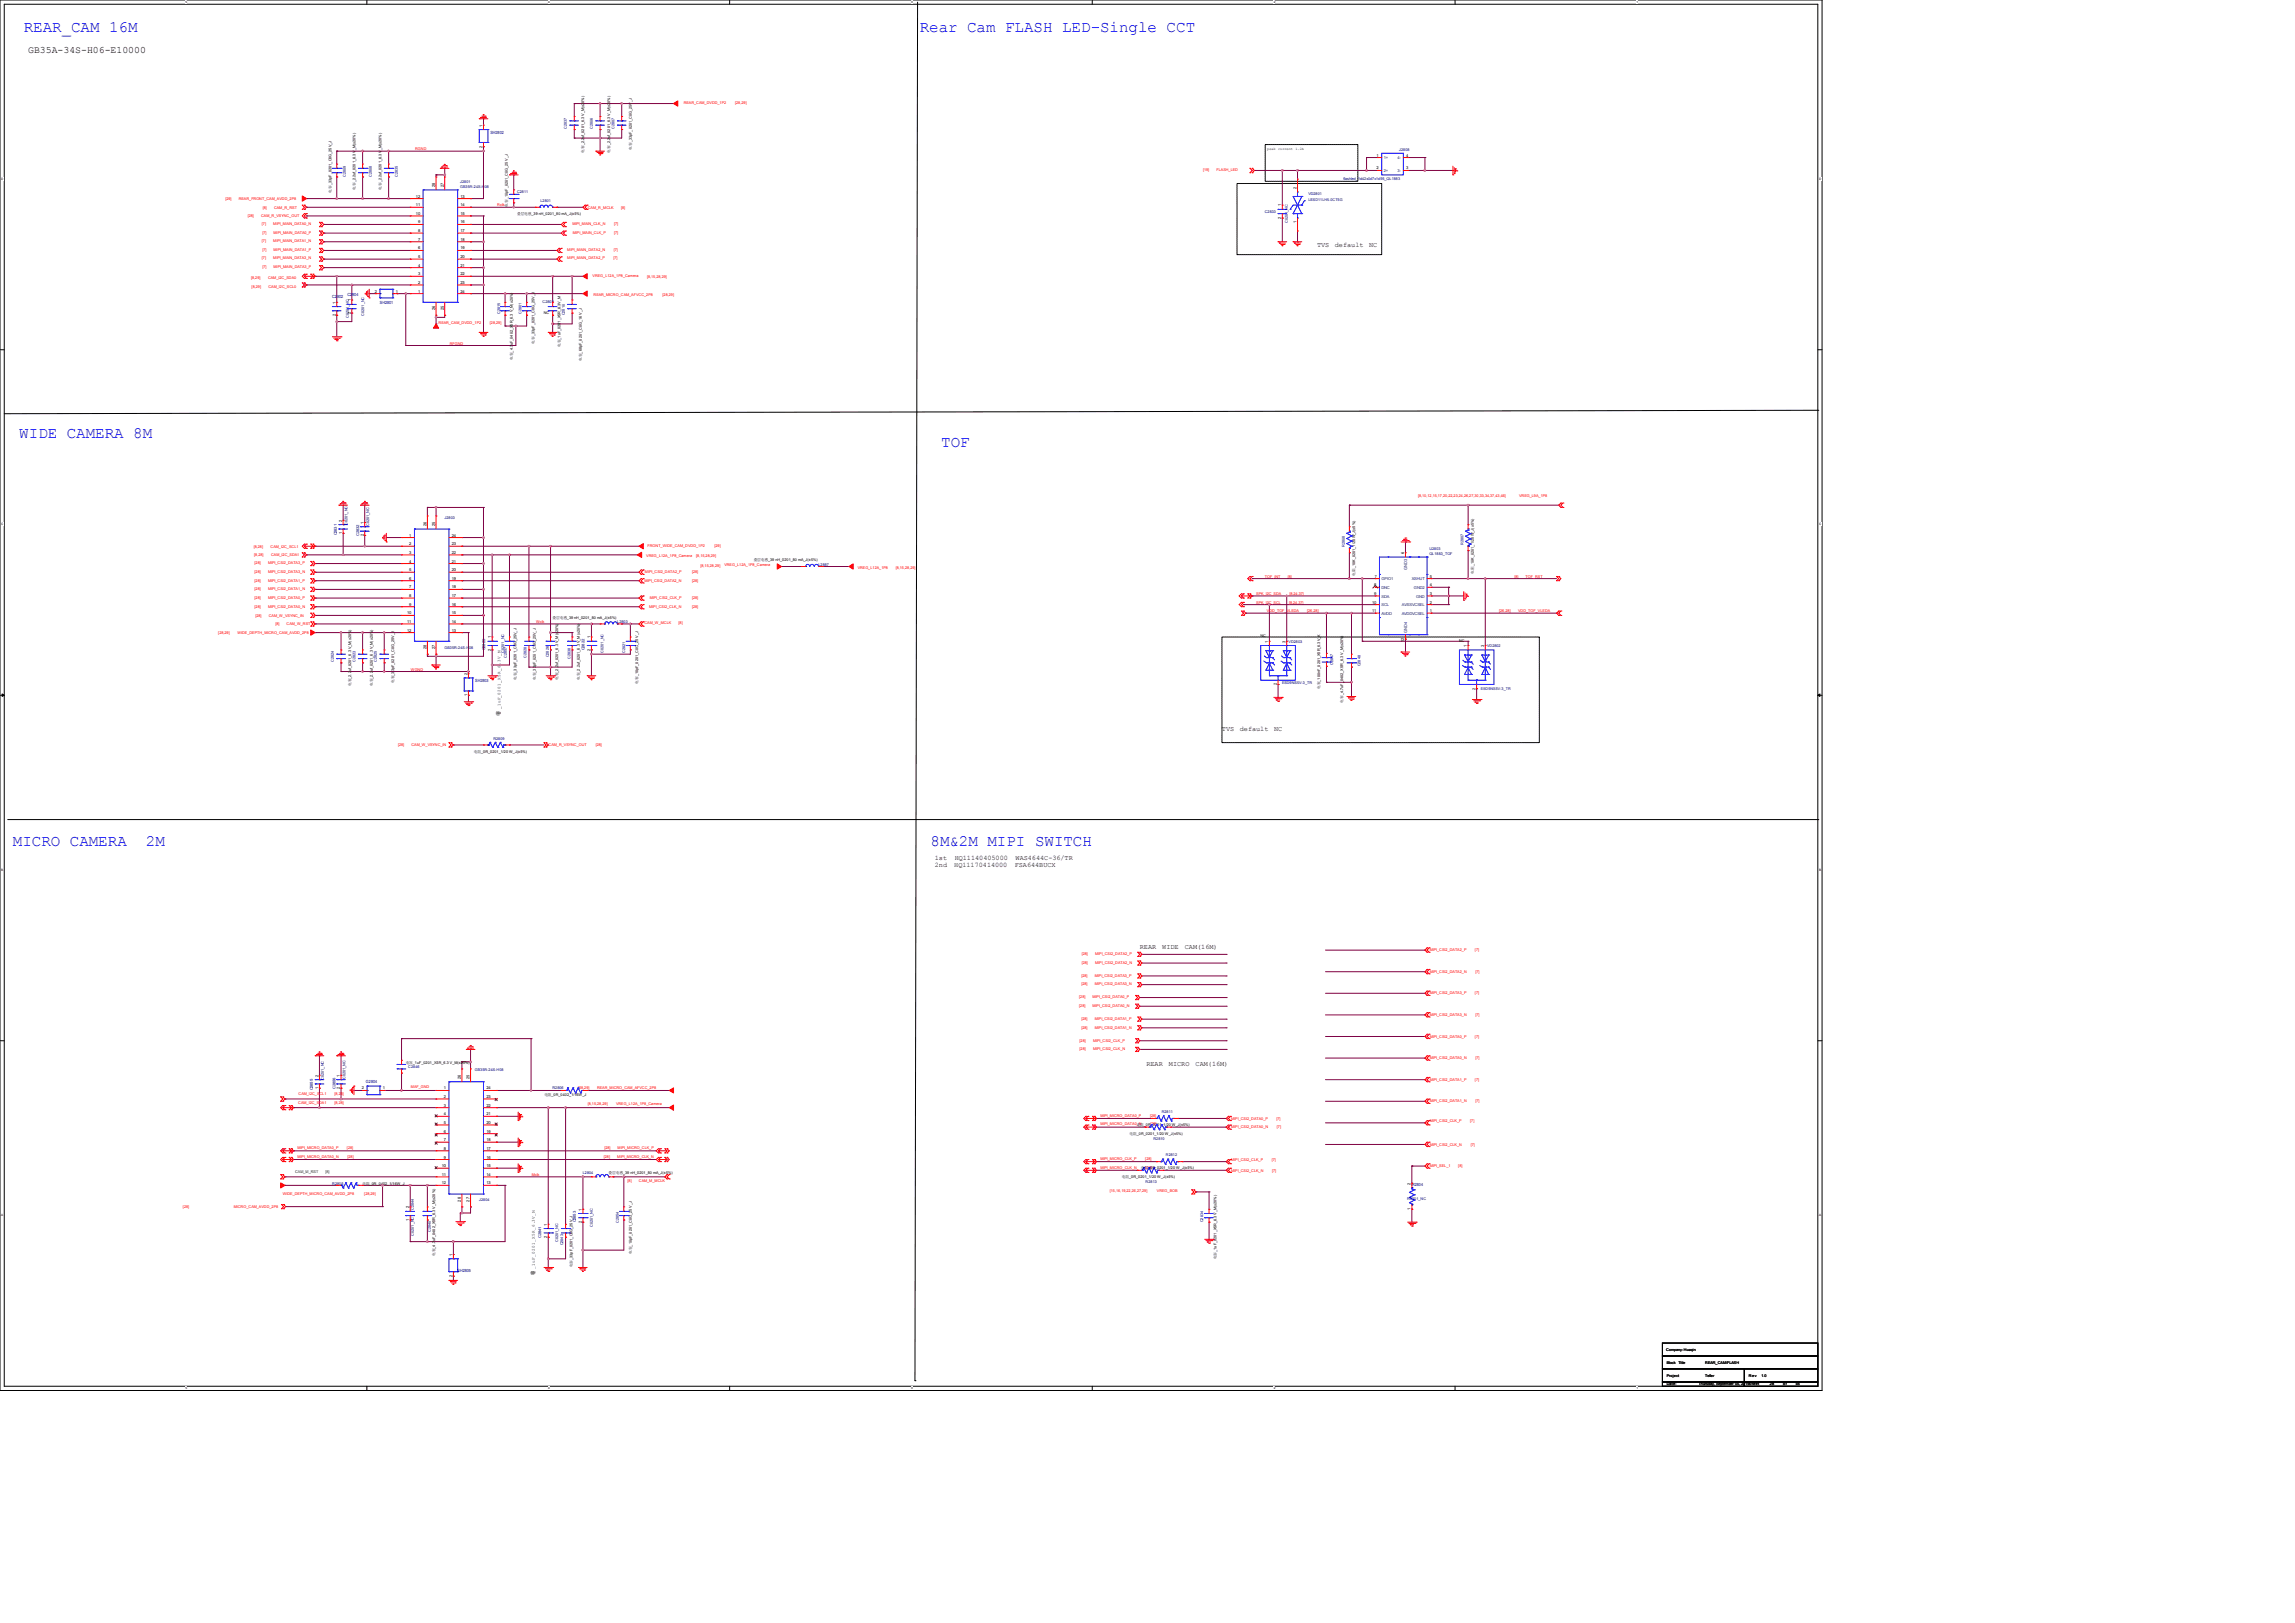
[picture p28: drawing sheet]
<svg xmlns="http://www.w3.org/2000/svg" width="297mm" height="210mm" viewBox="0 0 297 210" stroke-linecap="round" stroke-linejoin="round" font-family="sans-serif">
<defs><g id="words">
<g font-size="2.1" fill="#00f">
<text x="3.1" y="4.1">REAR_CAM 16M</text>
<text x="119" y="4.1">Rear Cam FLASH LED-Single CCT</text>
<text x="2.5" y="56.7">WIDE CAMERA 8M</text>
<text x="121.8" y="57.8">TOF</text>
<text x="1.7" y="109.5">MICRO CAMERA</text>
<text x="18.9" y="109.5">2M</text>
<text x="120.4" y="109.5">8M&amp;2M MIPI SWITCH</text>
</g>
<text font-size="1.3" x="3.6" y="6.9">GB35A-34S-H06-E10000</text>
<g font-size=".9">
<text x="170.4" y="32">TVS</text>
<text x="172.7" y="32">default</text>
<text x="177.2" y="32">NC</text>
<text x="158.1" y="94.6">TVS</text>
<text x="160.4" y="94.6">default</text>
<text x="164.9" y="94.6">NC</text>
<text x="121" y="112.2">2nd</text>
<text x="121" y="111.3">1st</text>
<text x="123.5" y="112.2">HQ11170414000</text>
<text x="123.6" y="111.3">HQ11140405000</text>
<text x="131.3" y="112.2">FSA644BUCX</text>
<text x="131.4" y="111.3">WAS4644C-36/TR</text>
<text x="147.5" y="122.8">REAR</text>
<text x="150.4" y="122.8">WIDE</text>
<text x="153.3" y="122.8">CAM(16M)</text>
<text x="148.4" y="137.9">REAR</text>
<text x="151.3" y="137.9">MICRO</text>
<text x="154.7" y="137.9">CAM(16M)</text>
</g>
<g font-size=".7">
<text x="64.7" y="92.6" transform="rotate(-90 64.7 92.6)">电</text>
<text x="64.7" y="92.5" transform="rotate(-90 64.7 92.5)">容</text>
<text x="69.2" y="165" transform="rotate(-90 69.2 165)">电</text>
<text x="69.2" y="164.9" transform="rotate(-90 69.2 164.9)">容</text>
</g>
<g font-size=".6" fill="#000080">
<text x="63.5" y="17.3">SH2802</text>
<text x="43" y="38.5">C2802</text>
<text x="45" y="38.2">C2804</text>
<text x="49.2" y="39.3">SH2801</text>
<text x="61.5" y="88.2">SH2803</text>
<text x="47.4" y="140.2">G2804</text>
<text x="182.7" y="153.5">R2804</text>
<text x="59.2" y="164.5">SH2805</text>
</g>
<g font-size=".6">
<text x="64.7" y="91.8" transform="rotate(-90 64.7 91.8)">_1uF_0201_X5R_6.3V_M</text>
<text x="69.2" y="164.1" transform="rotate(-90 69.2 164.1)">_1uF_0201_X5R_6.3V_M</text>
</g>
<g font-size=".5">
<text x="62.4" y="16.4" transform="rotate(-90 62.4 16.4)">1</text>
<text x="62.4" y="19.1" transform="rotate(-90 62.4 19.1)">2</text>
<text x="75.6" y="19.8" transform="rotate(-90 75.6 19.8)">电容_2.2uf_0201_6.3 V_M(±20%)</text>
<text x="79" y="19.8" transform="rotate(-90 79 19.8)">电容_2.2uf_0201_6.3 V_M(±20%)</text>
<text x="81.8" y="19.4" transform="rotate(-90 81.8 19.4)">电容_33pF_0201_C0G_25V_J</text>
<text x="164" y="19.4">peak current 1.2A</text>
<text x="178.1" y="21.9">2</text>
<text x="178.1" y="20.3">1</text>
<text x="182" y="20.3">4</text>
<text x="182" y="21.9">3</text>
<text x="42.9" y="24.9" transform="rotate(-90 42.9 24.9)">电容_33pF_0201_C0G_25V_J</text>
<text x="46" y="24.6" transform="rotate(-90 46 24.6)">电容_2.2uf_0201_6.3 V_M(±20%)</text>
<text x="49.4" y="24.6" transform="rotate(-90 49.4 24.6)">电容_2.2uf_0201_6.3 V_M(±20%)</text>
<text x="53.8" y="27.8">10</text>
<text x="53.8" y="26.7">11</text>
<text x="53.8" y="25.6">12</text>
<text x="54.1" y="28.9">9</text>
<text x="56.3" y="24.2" transform="rotate(-90 56.3 24.2)">28</text>
<text x="57.4" y="24.2" transform="rotate(-90 57.4 24.2)">27</text>
<text x="59.6" y="25.6">13</text>
<text x="59.6" y="26.7">14</text>
<text x="59.6" y="27.8">15</text>
<text x="59.6" y="28.9">16</text>
<text x="65.7" y="26.8" transform="rotate(-90 65.7 26.8)">电容_10pF_0201_C0G_25 V_J</text>
<text x="66.9" y="27.8">叠层电感_39 nH_0201_80 mA_J(±5%)</text>
<text x="165.8" y="28.3" transform="rotate(-90 165.8 28.3)">2</text>
<text x="165.8" y="26.7" transform="rotate(-90 165.8 26.7)">1</text>
<text x="167.8" y="28.9" transform="rotate(-90 167.8 28.9)">1</text>
<text x="167.8" y="24.5" transform="rotate(-90 167.8 24.5)">2</text>
<text x="54.1" y="35.6">3</text>
<text x="54.1" y="34.5">4</text>
<text x="54.1" y="33.4">5</text>
<text x="54.1" y="32.3">6</text>
<text x="54.1" y="31.2">7</text>
<text x="54.1" y="30">8</text>
<text x="59.6" y="30">17</text>
<text x="59.6" y="31.2">18</text>
<text x="59.6" y="32.3">19</text>
<text x="59.6" y="33.4">20</text>
<text x="59.6" y="34.5">21</text>
<text x="59.6" y="35.6">22</text>
<text x="43.4" y="40.9" transform="rotate(-90 43.4 40.9)">2</text>
<text x="43.4" y="39.3" transform="rotate(-90 43.4 39.3)">1</text>
<text x="45.4" y="40.6" transform="rotate(-90 45.4 40.6)">2</text>
<text x="45.4" y="39" transform="rotate(-90 45.4 39)">1</text>
<text x="48.5" y="37.9">2</text>
<text x="51.2" y="37.9">1</text>
<text x="54.1" y="37.9">1</text>
<text x="54.1" y="36.7">2</text>
<text x="56.3" y="40.1" transform="rotate(-90 56.3 40.1)">26</text>
<text x="57.4" y="40.1" transform="rotate(-90 57.4 40.1)">25</text>
<text x="59.6" y="36.7">23</text>
<text x="59.6" y="37.9">24</text>
<text x="70.4" y="40.7">NC</text>
<text x="66.4" y="46.6" transform="rotate(-90 66.4 46.6)">电容_4.7uF_0402_X5R_6.3 V_M(±20%)</text>
<text x="69.2" y="44.5" transform="rotate(-90 69.2 44.5)">电容_33pF_0201_C0G_25V_J</text>
<text x="72.5" y="44.9" transform="rotate(-90 72.5 44.9)">电容_1uF_0201_X5R_6.3V_M</text>
<text x="75.3" y="46.7" transform="rotate(-90 75.3 46.7)">电容_68pF_0201_C0G_16 V_J</text>
<text x="44.3" y="69.1" transform="rotate(-90 44.3 69.1)">1</text>
<text x="44.3" y="67.5" transform="rotate(-90 44.3 67.5)">2</text>
<text x="47.1" y="69.4" transform="rotate(-90 47.1 69.4)">2</text>
<text x="47.1" y="67.8" transform="rotate(-90 47.1 67.8)">1</text>
<text x="53" y="69.4">1</text>
<text x="53" y="70.5">2</text>
<text x="53" y="71.7">3</text>
<text x="55.2" y="68.1" transform="rotate(-90 55.2 68.1)">26</text>
<text x="56.3" y="68.1" transform="rotate(-90 56.3 68.1)">25</text>
<text x="58.5" y="71.7">22</text>
<text x="58.5" y="70.5">23</text>
<text x="58.5" y="69.4">24</text>
<text x="181.7" y="71.7" transform="rotate(-90 181.7 71.7)">6</text>
<text x="53" y="72.8">4</text>
<text x="53" y="73.9">5</text>
<text x="53" y="75">6</text>
<text x="53" y="76.1">7</text>
<text x="53" y="77.3">8</text>
<text x="58.5" y="77.3">17</text>
<text x="58.5" y="76.1">18</text>
<text x="58.5" y="75">19</text>
<text x="58.5" y="73.9">20</text>
<text x="58.5" y="72.8">21</text>
<text x="97.5" y="72.6">叠层电感_39 nH_0201_80 mA_J(±5%)</text>
<text x="175.4" y="74.5" transform="rotate(-90 175.4 74.5)">电阻_10K_0201_1/20 W_J(±5%)</text>
<text x="177.8" y="77">9</text>
<text x="177.8" y="75.9">8</text>
<text x="177.9" y="74.8">7</text>
<text x="185" y="74.7">5</text>
<text x="185" y="75.9">4</text>
<text x="185" y="77">3</text>
<text x="190.7" y="74.2" transform="rotate(-90 190.7 74.2)">电阻_10K_0201_1/20 W_J(±5%)</text>
<text x="52.7" y="79.5">10</text>
<text x="52.7" y="80.6">11</text>
<text x="52.7" y="81.7">12</text>
<text x="53" y="78.4">9</text>
<text x="55.2" y="83.9" transform="rotate(-90 55.2 83.9)">28</text>
<text x="56.3" y="83.9" transform="rotate(-90 56.3 83.9)">27</text>
<text x="58.5" y="81.7">13</text>
<text x="58.5" y="80.6">14</text>
<text x="58.5" y="79.5">15</text>
<text x="58.5" y="78.4">16</text>
<text x="63.6" y="82.6" transform="rotate(-90 63.6 82.6)">1</text>
<text x="71.5" y="80.1">叠层电感_39 nH_0201_80 mA_J(±5%)</text>
<text x="76.4" y="82.6" transform="rotate(-90 76.4 82.6)">1</text>
<text x="163.1" y="82.5">NC</text>
<text x="164.1" y="83.1" transform="rotate(-90 164.1 83.1)">1</text>
<text x="166.4" y="83.1" transform="rotate(-90 166.4 83.1)">3</text>
<text x="177.6" y="78.1">10</text>
<text x="177.6" y="79.2">11</text>
<text x="181.7" y="83.1" transform="rotate(-90 181.7 83.1)">12</text>
<text x="185" y="79.2">1</text>
<text x="185" y="78.1">2</text>
<text x="188.8" y="83">NC</text>
<text x="189.8" y="83.7" transform="rotate(-90 189.8 83.7)">1</text>
<text x="192.1" y="83.7" transform="rotate(-90 192.1 83.7)">3</text>
<text x="45.4" y="88.8" transform="rotate(-90 45.4 88.8)">电容_2.2uf_0201_6.3 V_M(±20%)</text>
<text x="48.2" y="88.8" transform="rotate(-90 48.2 88.8)">电容_2.2uf_0201_6.3 V_M(±20%)</text>
<text x="51" y="88.4" transform="rotate(-90 51 88.4)">电容_33pF_0201_C0G_25V_J</text>
<text x="60.5" y="87.3" transform="rotate(-90 60.5 87.3)">2</text>
<text x="63.6" y="84.2" transform="rotate(-90 63.6 84.2)">2</text>
<text x="66.8" y="88" transform="rotate(-90 66.8 88)">电容_33pF_0201_C0G_25V_J</text>
<text x="69.3" y="88" transform="rotate(-90 69.3 88)">电容_33pF_0201_C0G_25V_J</text>
<text x="72.2" y="88" transform="rotate(-90 72.2 88)">电容_2.2uf_0201_6.3 V_M(±20%)</text>
<text x="75" y="88" transform="rotate(-90 75 88)">电容_2.2uf_0201_6.3 V_M(±20%)</text>
<text x="76.4" y="84.2" transform="rotate(-90 76.4 84.2)">2</text>
<text x="82.6" y="88.5" transform="rotate(-90 82.6 88.5)">电容_10pF_0201_C0G_25 V_J</text>
<text x="165.2" y="88.7" transform="rotate(-90 165.2 88.7)">2</text>
<text x="170.9" y="89.2" transform="rotate(-90 170.9 89.2)">电容_100nF_0201_X5R_6.3V_K</text>
<text x="190.9" y="89.2" transform="rotate(-90 190.9 89.2)">2</text>
<text x="60.5" y="90.1" transform="rotate(-90 60.5 90.1)">1</text>
<text x="173.8" y="90.9" transform="rotate(-90 173.8 90.9)">电容_4.7uF_0402_X5R_6.3 V_M(±20%)</text>
<text x="61.3" y="97.4">电阻_0R_0201_1/20 W_J(±5%)</text>
<text x="52.5" y="137.6">电容_1uF_0201_X5R_6.3 V_M(±20%)</text>
<text x="41.2" y="140.9" transform="rotate(-90 41.2 140.9)">1</text>
<text x="41.2" y="139.3" transform="rotate(-90 41.2 139.3)">2</text>
<text x="44" y="140.9" transform="rotate(-90 44 140.9)">2</text>
<text x="44" y="139.3" transform="rotate(-90 44 139.3)">1</text>
<text x="46.8" y="141">2</text>
<text x="49.5" y="141">1</text>
<text x="57.4" y="141">1</text>
<text x="57.4" y="142.1">2</text>
<text x="57.4" y="143.2">3</text>
<text x="59.6" y="139.6" transform="rotate(-90 59.6 139.6)">26</text>
<text x="60.8" y="139.6" transform="rotate(-90 60.8 139.6)">25</text>
<text x="62.9" y="143.2">22</text>
<text x="62.9" y="142.1">23</text>
<text x="62.9" y="141">24</text>
<text x="70.4" y="141.8">电阻_0R_0402_1/16W_J</text>
<text x="57.4" y="144.3">4</text>
<text x="57.4" y="145.4">5</text>
<text x="57.4" y="146.6">6</text>
<text x="57.4" y="147.7">7</text>
<text x="57.4" y="148.8">8</text>
<text x="57.4" y="149.9">9</text>
<text x="62.9" y="149.9">16</text>
<text x="62.9" y="148.8">17</text>
<text x="62.9" y="147.7">18</text>
<text x="62.9" y="146.6">19</text>
<text x="62.9" y="145.4">20</text>
<text x="62.9" y="144.3">21</text>
<text x="146.2" y="146.8">电阻_0R_0201_1/20 W_J(±5%)</text>
<text x="147.1" y="145.7">电阻_0R_0201_1/20 W_J(±5%)</text>
<text x="46.9" y="153.3">电阻_0R_0402_1/16W_J</text>
<text x="57.2" y="151">10</text>
<text x="57.2" y="152.1">11</text>
<text x="57.2" y="153.2">12</text>
<text x="59.6" y="155.5" transform="rotate(-90 59.6 155.5)">28</text>
<text x="60.8" y="155.5" transform="rotate(-90 60.8 155.5)">27</text>
<text x="62.9" y="153.2">13</text>
<text x="62.9" y="152.1">14</text>
<text x="62.9" y="151">15</text>
<text x="78.8" y="151.9">叠层电感_39 nH_0201_80 mA_J(±5%)</text>
<text x="145.2" y="152.4">电阻_0R_0201_1/20 W_J(±5%)</text>
<text x="147.6" y="151.3">电阻_0R_0201_1/20 W_J(±5%)</text>
<text x="182.6" y="153.3" transform="rotate(-90 182.6 153.3)">2</text>
<text x="53" y="158" transform="rotate(-90 53 158)">1</text>
<text x="53" y="156.4" transform="rotate(-90 53 156.4)">2</text>
<text x="70.8" y="160.2" transform="rotate(-90 70.8 160.2)">2</text>
<text x="70.8" y="158.6" transform="rotate(-90 70.8 158.6)">1</text>
<text x="75.3" y="158.2" transform="rotate(-90 75.3 158.2)">2</text>
<text x="75.3" y="156.6" transform="rotate(-90 75.3 156.6)">1</text>
<text x="182.6" y="156.6" transform="rotate(-90 182.6 156.6)">1</text>
<text x="56.3" y="162.5" transform="rotate(-90 56.3 162.5)">电容_4.7uF_0402_X5R_6.3 V_M(±20%)</text>
<text x="58.5" y="165.2" transform="rotate(-90 58.5 165.2)">2</text>
<text x="58.5" y="162.5" transform="rotate(-90 58.5 162.5)">1</text>
<text x="74.1" y="164" transform="rotate(-90 74.1 164)">电容_33pF_0201_C0G_25V_J</text>
<text x="81.8" y="162.3" transform="rotate(-90 81.8 162.3)">电容_10pF_0201_C0G_25 V_J</text>
<text x="157.4" y="162.9" transform="rotate(-90 157.4 162.9)">电容_1uF_0201_X5R_6.3 V_M(±20%)</text>
<text x="215.6" y="174.8">Company: Huaqin</text>
<text x="215.7" y="176.5">Block</text>
<text x="215.7" y="178.1">Project</text>
<text x="215.7" y="179.3">Date:</text>
<text x="217.2" y="176.5">Title</text>
<text x="219.8" y="179.3">Thursday, September 05, 2019Sheet</text>
<text x="220.7" y="178.1">Teller</text>
<text x="220.7" y="176.5">REAR_CAM/FLASH</text>
<text x="226.3" y="178.1">Rev</text>
<text x="227.9" y="178.1">1.0</text>
<text x="229.1" y="179.3">28</text>
<text x="230.8" y="179.3">of</text>
<text x="232.4" y="179.3">46</text>
</g>
<g font-size=".5" fill="#000080">
<text x="73.4" y="16.6" transform="rotate(-90 73.4 16.6)">C2837</text>
<text x="76.7" y="16.6" transform="rotate(-90 76.7 16.6)">C2806</text>
<text x="79.5" y="16.6" transform="rotate(-90 79.5 16.6)">C2807</text>
<text x="44.8" y="22.8" transform="rotate(-90 44.8 22.8)">C2809</text>
<text x="48.1" y="22.8" transform="rotate(-90 48.1 22.8)">C2808</text>
<text x="51.5" y="22.8" transform="rotate(-90 51.5 22.8)">C2835</text>
<text x="59.6" y="23.7">J2801</text>
<text x="173.8" y="23.3">flashled_1d42x0d7x1d95_QL1883</text>
<text x="181.1" y="19.5">J2808</text>
<text x="59.6" y="24.4">GB35R-24S-H08</text>
<text x="66.9" y="25">C2811</text>
<text x="69.9" y="26.1">L2801</text>
<text x="163.7" y="27.5">C2833</text>
<text x="166.7" y="28.8" transform="rotate(-90 166.7 28.8)">C0201_NC</text>
<text x="169.3" y="26">LESD11LH5.0CT5G</text>
<text x="169.3" y="25.3">VD2801</text>
<text x="45.2" y="41.1" transform="rotate(-90 45.2 41.1)">C0201_NC</text>
<text x="47.1" y="40.8" transform="rotate(-90 47.1 40.8)">C0201_NC</text>
<text x="64.7" y="40.6" transform="rotate(-90 64.7 40.6)">C2815</text>
<text x="67.5" y="40.6" transform="rotate(-90 67.5 40.6)">C2801</text>
<text x="70.2" y="39.3">C2803</text>
<text x="73.1" y="40.8" transform="rotate(-90 73.1 40.8)">C2810</text>
<text x="43.6" y="69.3" transform="rotate(-90 43.6 69.3)">C2831</text>
<text x="45" y="67.9" transform="rotate(-90 45 67.9)">C0201_NC</text>
<text x="46.5" y="69.3" transform="rotate(-90 46.5 69.3)">C2832</text>
<text x="47.8" y="68.1" transform="rotate(-90 47.8 68.1)">C0201_NC</text>
<text x="57.5" y="67.2">J2803</text>
<text x="174" y="70.8" transform="rotate(-90 174 70.8)">R2808</text>
<text x="185" y="71.2">U2803</text>
<text x="185" y="71.9">QL1883_TOF</text>
<text x="189.4" y="70.5" transform="rotate(-90 189.4 70.5)">R2807</text>
<text x="105.9" y="73.2">L2887</text>
<text x="57.5" y="84">GB35R-24S-H08</text>
<text x="79.9" y="80.6">L2803</text>
<text x="166.8" y="83.1">VD2803</text>
<text x="192.4" y="83.7">VD2802</text>
<text x="43.2" y="85.7" transform="rotate(-90 43.2 85.7)">C2824</text>
<text x="46" y="85.7" transform="rotate(-90 46 85.7)">C2823</text>
<text x="48.8" y="85.7" transform="rotate(-90 48.8 85.7)">C2825</text>
<text x="62.8" y="84.1" transform="rotate(-90 62.8 84.1)">C2829</text>
<text x="65.3" y="84.4" transform="rotate(-90 65.3 84.4)">C0201_NC</text>
<text x="65.6" y="85.2" transform="rotate(-90 65.6 85.2)">C2857</text>
<text x="68.1" y="85.2" transform="rotate(-90 68.1 85.2)">C2828</text>
<text x="71" y="85" transform="rotate(-90 71 85)">C2826</text>
<text x="73.8" y="85.3" transform="rotate(-90 73.8 85.3)">C2838</text>
<text x="75.6" y="84.1" transform="rotate(-90 75.6 84.1)">C2822</text>
<text x="78.1" y="84.4" transform="rotate(-90 78.1 84.4)">C0201_NC</text>
<text x="80.9" y="84.5" transform="rotate(-90 80.9 84.5)">C2821</text>
<text x="165.9" y="88.5">ESD9NS5V-3_TR</text>
<text x="172.5" y="86" transform="rotate(-90 172.5 86)">C2847</text>
<text x="176" y="86.2" transform="rotate(-90 176 86.2)">C2848</text>
<text x="191.6" y="89.3">ESD9NS5V-3_TR</text>
<text x="63.8" y="95.7">R2809</text>
<text x="40.5" y="141.1" transform="rotate(-90 40.5 141.1)">C2855</text>
<text x="41.9" y="139.7" transform="rotate(-90 41.9 139.7)">C0201_NC</text>
<text x="43.4" y="140.9" transform="rotate(-90 43.4 140.9)">C2856</text>
<text x="44.7" y="139.6" transform="rotate(-90 44.7 139.6)">C0201_NC</text>
<text x="52.8" y="138.2">C2846</text>
<text x="61.5" y="138.6">GB35R-24S-H08</text>
<text x="71.5" y="141">R2806</text>
<text x="149.3" y="147.5">R2810</text>
<text x="150.3" y="144">R2811</text>
<text x="150.9" y="149.6">R2812</text>
<text x="43" y="153.3">R2805</text>
<text x="62" y="155.4">J2804</text>
<text x="75.4" y="151.9">L2804</text>
<text x="148.3" y="153.1">R2813</text>
<text x="182.1" y="155.2">R0201_NC</text>
<text x="53.5" y="159.9" transform="rotate(-90 53.5 159.9)">C0201_NC</text>
<text x="53.5" y="156.6" transform="rotate(-90 53.5 156.6)">C2844</text>
<text x="55.8" y="159.4" transform="rotate(-90 55.8 159.4)">C2840</text>
<text x="70" y="160.1" transform="rotate(-90 70 160.1)">C2841</text>
<text x="72.2" y="160.7" transform="rotate(-90 72.2 160.7)">C0201_NC</text>
<text x="72.9" y="161.1" transform="rotate(-90 72.9 161.1)">C2843</text>
<text x="74.5" y="158.2" transform="rotate(-90 74.5 158.2)">C2853</text>
<text x="76.7" y="158.8" transform="rotate(-90 76.7 158.8)">C0201_NC</text>
<text x="80.1" y="158.2" transform="rotate(-90 80.1 158.2)">C2854</text>
<text x="155.7" y="158.1" transform="rotate(-90 155.7 158.1)">C2834</text>
</g>
<g font-size=".5" fill="#f00">
<text x="88.5" y="13.5">REAR_CAM_DVDD_1P2</text>
<text x="95.1" y="13.5">[28,29]</text>
<text x="53.7" y="19.5">RGND</text>
<text x="155.7" y="22.1">[19]</text>
<text x="157.4" y="22.1">FLASH_LED</text>
<text x="29.2" y="25.9">[29]</text>
<text x="30.9" y="25.9">REAR_FRONT_CAM_AVDD_2P8</text>
<text x="32.1" y="28.1">[28]</text>
<text x="33.8" y="28.1">CAM_R_VSYNC_OUT</text>
<text x="33.9" y="29.1">[7]</text>
<text x="34" y="27">[8]</text>
<text x="35.4" y="29.1">MIPI_MAIN_DATA0_N</text>
<text x="35.5" y="27">CAM_R_RST</text>
<text x="64.4" y="26.7">Rclk</text>
<text x="74.1" y="29.2">MIPI_MAIN_CLK_N</text>
<text x="76.1" y="27">CAM_R_MCLK</text>
<text x="79.5" y="29.2">[7]</text>
<text x="80.4" y="27">[8]</text>
<text x="33.9" y="33.6">[7]</text>
<text x="33.9" y="31.3">[7]</text>
<text x="34" y="34.7">[7]</text>
<text x="34" y="32.4">[7]</text>
<text x="34" y="30.2">[7]</text>
<text x="35.4" y="33.6">MIPI_MAIN_DATA3_N</text>
<text x="35.4" y="31.3">MIPI_MAIN_DATA1_N</text>
<text x="35.4" y="34.7">MIPI_MAIN_DATA3_P</text>
<text x="35.4" y="32.4">MIPI_MAIN_DATA1_P</text>
<text x="35.4" y="30.2">MIPI_MAIN_DATA0_P</text>
<text x="73.4" y="32.4">MIPI_MAIN_DATA2_N</text>
<text x="73.4" y="33.6">MIPI_MAIN_DATA2_P</text>
<text x="74.1" y="30.3">MIPI_MAIN_CLK_P</text>
<text x="76.7" y="35.8">VREG_L12A_1P8_Camera</text>
<text x="79.4" y="33.6">[7]</text>
<text x="79.4" y="32.4">[7]</text>
<text x="79.5" y="30.3">[7]</text>
<text x="83.7" y="35.9">[8,15,28,29]</text>
<text x="32.5" y="36.1">[8,29]</text>
<text x="32.6" y="37.2">[8,29]</text>
<text x="34.7" y="36.1">CAM_I2C_SDA0</text>
<text x="34.7" y="37.2">CAM_I2C_SCL0</text>
<text x="56.8" y="41.9">REAR_CAM_DVDD_1P2</text>
<text x="63.4" y="41.9">[28,29]</text>
<text x="76.8" y="38.3">REAR_MICRO_CAM_AFVCC_2P8</text>
<text x="85.7" y="38.3">[28,29]</text>
<text x="58.2" y="44.6">RFGND</text>
<text x="183.5" y="64.4">[8,10,12,15,17,20,22,23,24,26,27,30,33,34,37,43,46]</text>
<text x="196.6" y="64.4">VREG_L9A_1P8</text>
<text x="32.8" y="70.8">[8,28]</text>
<text x="32.9" y="72">[8,28]</text>
<text x="35" y="70.8">CAM_I2C_SCL1</text>
<text x="35.1" y="72">CAM_I2C_SDA1</text>
<text x="83.8" y="70.7">FRONT_WIDE_CAM_DVDD_1P2</text>
<text x="92.5" y="70.7">[29]</text>
<text x="32.9" y="77.5">[28]</text>
<text x="32.9" y="75.3">[28]</text>
<text x="32.9" y="76.4">[28]</text>
<text x="32.9" y="73">[28]</text>
<text x="32.9" y="74.1">[28]</text>
<text x="34.7" y="77.5">MIPI_CSI2_DATA0_P</text>
<text x="34.7" y="75.3">MIPI_CSI2_DATA1_P</text>
<text x="34.7" y="76.4">MIPI_CSI2_DATA1_N</text>
<text x="34.7" y="73">MIPI_CSI2_DATA3_P</text>
<text x="34.7" y="74.1">MIPI_CSI2_DATA3_N</text>
<text x="83.4" y="75.3">MIPI_CSI2_DATA2_N</text>
<text x="83.5" y="74.1">MIPI_CSI2_DATA2_P</text>
<text x="83.6" y="72.1">VREG_L12A_1P8_Camera</text>
<text x="84.1" y="77.5">MIPI_CSI2_CLK_P</text>
<text x="89.6" y="75.3">[28]</text>
<text x="89.6" y="77.5">[28]</text>
<text x="89.6" y="74.1">[28]</text>
<text x="90.1" y="72">[8,15,28,29]</text>
<text x="90.7" y="73.3">[8,15,28,29]</text>
<text x="93.7" y="73.3">VREG_L12A_1P8_Camera</text>
<text x="111" y="73.6">VREG_L12A_1P8</text>
<text x="115.9" y="73.6">[8,15,28,29]</text>
<text x="162.6" y="77">SPK_I2C_SDA</text>
<text x="163.7" y="74.8">TOF_INT</text>
<text x="166.7" y="74.8">[8]</text>
<text x="166.9" y="77">[8,24,37]</text>
<text x="196" y="74.8">[8]</text>
<text x="197.4" y="74.8">TOF_RST</text>
<text x="28.3" y="82">[28,29]</text>
<text x="30.7" y="82">WIDE_DEPTH_MICRO_CAM_AVDD_2P8</text>
<text x="32.9" y="78.6">[28]</text>
<text x="33.1" y="79.8">[28]</text>
<text x="34.7" y="78.6">MIPI_CSI2_DATA0_N</text>
<text x="34.8" y="79.8">CAM_W_VSYNC_IN</text>
<text x="35.6" y="80.9">[8]</text>
<text x="37.1" y="80.9">CAM_W_RST</text>
<text x="69.4" y="80.6">Wclk</text>
<text x="83.4" y="80.8">CAM_W_MCLK</text>
<text x="84" y="78.6">MIPI_CSI2_CLK_N</text>
<text x="87.8" y="80.8">[8]</text>
<text x="89.6" y="78.6">[28]</text>
<text x="162.6" y="78.1">SPK_I2C_SCL</text>
<text x="164" y="79.2">VDD_TOF_VLEDA</text>
<text x="166.8" y="78.1">[8,24,37]</text>
<text x="169.2" y="79.2">[26,28]</text>
<text x="194" y="79.2">[26,28]</text>
<text x="196.5" y="79.2">VDD_TOF_VLEDA</text>
<text x="53.2" y="86.8">WGND</text>
<text x="51.5" y="96.5">[28]</text>
<text x="53.2" y="96.5">CAM_W_VSYNC_IN</text>
<text x="71" y="96.5">CAM_R_VSYNC_OUT</text>
<text x="77.1" y="96.5">[28]</text>
<text x="140" y="123.6">[28]</text>
<text x="140" y="124.7">[28]</text>
<text x="141.7" y="123.6">MIPI_CSI2_DATA2_P</text>
<text x="141.7" y="124.7">MIPI_CSI2_DATA2_N</text>
<text x="185" y="123.1">MIPI_CSI2_DATA2_P</text>
<text x="185" y="125.9">MIPI_CSI2_DATA2_N</text>
<text x="190.9" y="123.1">[7]</text>
<text x="190.9" y="125.9">[7]</text>
<text x="139.7" y="129.2">[28]</text>
<text x="139.7" y="130.3">[28]</text>
<text x="139.9" y="126.4">[28]</text>
<text x="139.9" y="127.5">[28]</text>
<text x="139.9" y="132">[28]</text>
<text x="141.4" y="129.2">MIPI_CSI2_DATA0_P</text>
<text x="141.4" y="130.3">MIPI_CSI2_DATA0_N</text>
<text x="141.7" y="126.4">MIPI_CSI2_DATA3_P</text>
<text x="141.7" y="127.5">MIPI_CSI2_DATA3_N</text>
<text x="141.7" y="132">MIPI_CSI2_DATA1_P</text>
<text x="185" y="128.7">MIPI_CSI2_DATA3_P</text>
<text x="185" y="131.5">MIPI_CSI2_DATA3_N</text>
<text x="190.9" y="128.7">[7]</text>
<text x="190.9" y="131.5">[7]</text>
<text x="139.7" y="134.8">[28]</text>
<text x="139.7" y="135.9">[28]</text>
<text x="139.9" y="133.1">[28]</text>
<text x="141.4" y="134.8">MIPI_CSI2_CLK_P</text>
<text x="141.4" y="135.9">MIPI_CSI2_CLK_N</text>
<text x="141.7" y="133.1">MIPI_CSI2_DATA1_N</text>
<text x="185" y="134.3">MIPI_CSI2_DATA0_P</text>
<text x="185" y="137.1">MIPI_CSI2_DATA0_N</text>
<text x="190.9" y="134.3">[7]</text>
<text x="190.9" y="137.1">[7]</text>
<text x="38.6" y="142.8">CAM_I2C_SDA1</text>
<text x="38.6" y="141.7">CAM_I2C_SCL1</text>
<text x="43.3" y="141.7">[8,28]</text>
<text x="43.3" y="142.8">[8,28]</text>
<text x="53.2" y="140.8">MAF_GND</text>
<text x="74.8" y="140.9">[28,29]</text>
<text x="76.1" y="142.9">[8,15,28,29]</text>
<text x="77.3" y="140.9">REAR_MICRO_CAM_AFVCC_2P8</text>
<text x="79.7" y="142.9">VREG_L12A_1P8_Camera</text>
<text x="185" y="139.8">MIPI_CSI2_DATA1_P</text>
<text x="185" y="142.6">MIPI_CSI2_DATA1_N</text>
<text x="190.9" y="139.8">[7]</text>
<text x="190.9" y="142.6">[7]</text>
<text x="38.5" y="149.8">MIPI_MICRO_DATA0_N</text>
<text x="38.5" y="148.7">MIPI_MICRO_DATA0_P</text>
<text x="44.9" y="148.7">[28]</text>
<text x="45" y="149.8">[28]</text>
<text x="78.2" y="149.8">[28]</text>
<text x="78.2" y="148.7">[28]</text>
<text x="79.9" y="149.8">MIPI_MICRO_CLK_N</text>
<text x="79.9" y="148.7">MIPI_MICRO_CLK_P</text>
<text x="142.4" y="145.6">MIPI_MICRO_DATA0_N</text>
<text x="142.4" y="144.5">MIPI_MICRO_DATA0_P</text>
<text x="148.8" y="144.5">[28]</text>
<text x="148.9" y="145.6">[28]</text>
<text x="159.3" y="146">MIPI_CSI2_DATA0_N</text>
<text x="159.3" y="144.9">MIPI_CSI2_DATA0_P</text>
<text x="165.2" y="144.9">[7]</text>
<text x="165.3" y="146">[7]</text>
<text x="185" y="145.2">MIPI_CSI2_CLK_P</text>
<text x="185" y="148.2">MIPI_CSI2_CLK_N</text>
<text x="190.3" y="145.2">[7]</text>
<text x="190.3" y="148.2">[7]</text>
<text x="36.6" y="154.6">WIDE_DEPTH_MICRO_CAM_AVDD_2P8</text>
<text x="47.1" y="154.6">[28,29]</text>
<text x="68.8" y="152.2">Mclk</text>
<text x="81.2" y="152.9">[8]</text>
<text x="82.7" y="152.9">CAM_M_MCLK</text>
<text x="142.4" y="150.1">MIPI_MICRO_CLK_P</text>
<text x="142.4" y="151.2">MIPI_MICRO_CLK_N</text>
<text x="143.6" y="154.3">[15,16,19,22,26,27,29]</text>
<text x="148.2" y="150.1">[28]</text>
<text x="148.3" y="151.2">[28]</text>
<text x="149.7" y="154.3">VREG_BOB</text>
<text x="159.3" y="151.6">MIPI_CSI2_CLK_N</text>
<text x="159.3" y="150.2">MIPI_CSI2_CLK_P</text>
<text x="164.6" y="150.2">[7]</text>
<text x="164.6" y="151.6">[7]</text>
<text x="185" y="151">MIPI_SEL_1</text>
<text x="188.7" y="151">[8]</text>
<text x="23.7" y="156.3">[28]</text>
<text x="30.3" y="156.3">MICRO_CAM_AVDD_2P8</text>
</g>
<g font-size=".5" fill="#004080">
<text x="179.1" y="22.3">2+</text>
<text x="179.1" y="20.6">1+</text>
<text x="180.9" y="20.6">4-</text>
<text x="180.9" y="22.3">3-</text>
<text x="178.8" y="75.1">GPIO1</text>
<text x="178.8" y="77.3">SDA</text>
<text x="178.8" y="76.2">DNC</text>
<text x="182.1" y="73.8" transform="rotate(-90 182.1 73.8)">GND3</text>
<text x="182.7" y="75.1">XSHUT</text>
<text x="183" y="76.2">GND2</text>
<text x="183.3" y="77.3">GND</text>
<text x="178.8" y="78.5">SCL</text>
<text x="178.8" y="79.6">AVDD</text>
<text x="181.4" y="79.6">AVDDVCSEL</text>
<text x="181.4" y="78.5">AVSSVCSEL</text>
<text x="182.1" y="81.9" transform="rotate(-90 182.1 81.9)">GND4</text>
</g>
<g font-size=".5" fill="#008000">
<text x="38.2" y="151.8">CAM_M_RST</text>
<text x="42.1" y="151.8">[8]</text>
</g>
<g font-size=".4">
<text x="24" y=".4">5</text>
<text x="70.9" y=".4">4</text>
<text x="117.9" y=".4">3</text>
<text x="164.8" y=".4">2</text>
<text x="211.8" y=".4">1</text>
<text x=".1" y="23.2">D</text>
<text x="235.4" y="23.2">D</text>
<text x=".1" y="67.9">C</text>
<text x="235.4" y="67.9">C</text>
<text x=".1" y="112.7">B</text>
<text x="235.4" y="112.7">B</text>
<text x=".1" y="157.4">A</text>
<text x="235.4" y="157.4">A</text>
<text x="24" y="179.8">5</text>
<text x="70.9" y="179.8">4</text>
<text x="117.9" y="179.8">3</text>
<text x="164.8" y="179.8">2</text>
<text x="211.8" y="179.8">1</text>
</g>
</g></defs>
<path d="M0 0h235.8v179.9h-235.8zM.6 .6h234.6v178.8h-234.6z" fill="none" stroke="#000" stroke-width=".13"/>
<g fill="#fff">
<path d="M24 .1h.2v.4h-.2z"/>
<path d="M24 179.4h.2v.5h-.2z"/>
</g>
<path d="M47.5 0v.6M47.5 179.4v.5" fill="none" stroke="#000" stroke-width=".13"/>
<g fill="#fff">
<path d="M70.9 .1h.2v.4h-.2z"/>
<path d="M70.9 179.4h.2v.5h-.2z"/>
</g>
<path d="M94.4 0v.6M94.4 179.4v.5" fill="none" stroke="#000" stroke-width=".13"/>
<g fill="#fff">
<path d="M117.9 .1h.2v.4h-.2z"/>
<path d="M117.9 179.4h.2v.5h-.2z"/>
</g>
<path d="M141.4 0v.6M141.4 179.4v.5" fill="none" stroke="#000" stroke-width=".13"/>
<g fill="#fff">
<path d="M164.8 .1h.2v.4h-.2z"/>
<path d="M164.8 179.4h.2v.5h-.2z"/>
</g>
<path d="M188.3 0v.6M188.3 179.4v.5" fill="none" stroke="#000" stroke-width=".13"/>
<g fill="#fff">
<path d="M211.8 .1h.2v.4h-.2z"/>
<path d="M211.8 179.4h.2v.5h-.2z"/>
<path d="M.1 22.9h.3v.4h-.3z"/>
<path d="M235.4 22.9h.3v.4h-.3z"/>
<path d="M.1 67.6h.3v.5h-.3z"/>
<path d="M235.4 67.6h.3v.5h-.3z"/>
</g>
<path d="M0 45.3h.6M235.2 45.3h.6" fill="none" stroke="#000" stroke-width=".13"/>
<g fill="#fff">
<path d="M.1 112.3h.3v.5h-.3z"/>
<path d="M235.4 112.3h.2v.5h-.2z"/>
</g>
<path d="M0 90h.6M235.2 90h.6" fill="none" stroke="#000" stroke-width=".13"/>
<path d="M.3 89.8l.3 .2-.3 .1zM235.2 90l.3-.2v.3z" fill="#000" stroke="#000" stroke-width=".13"/>
<g fill="#fff">
<path d="M.1 157h.3v.5h-.3z"/>
<path d="M235.4 157h.2v.5h-.2z"/>
</g>
<g fill="none" stroke="#000" stroke-width=".13">
<path d="M118.7 .3l-.3 178.3M163.7 18.7h12v4.8h-12zM160.1 23.7h18.7v9.3h-18.7zM235.2 53.1l-234.6 .4M235.2 53.1h.1M158.1 82.4h41.1v13.7h-41.1zM1 106h234.2M235.2 106h.1M0 134.7h.6M235.2 134.7h.6M118.4 178.6h.1M215.1 177.1h10.6v1.7h-10.6z"/>
<path d="M215.1 178.8h10.6v.6h-10.6zM215.1 173.8h20.1v1.7h-20.1zM215.1 175.5h20.1v1.6h-20.1zM225.7 178.8h9.5v.6h-9.5zM225.7 177.1h9.5v1.7h-9.5z"/>
</g>
<g fill="none" stroke="#800040" stroke-width=".13">
<path d="M43.6 19.6h.1M43.6 19.6v1.6M43.6 19.6h19M46.9 19.6h.1M46.9 19.6v1.6M50.3 19.6h.1M50.3 19.6v1.6M62.6 19h.1M62.6 19.6h.1M62.6 15.4h.1M62.6 19v6.7h-1.7M62.6 15.4v.8"/>
<path d="M74.3 13.4h12.9M74.3 13.4h.1M74.3 16.8h.1M74.3 17.9h.1M74.3 13.4v1.7M74.3 16.8v1.1M77.7 17.9h.1M77.7 16.8h.1M77.7 13.4h.1M77.7 13.4v1.7M77.7 16.8v2.8M80.5 16.8h.1"/>
<path d="M80.5 13.4h.1M80.5 16.8v1.1h-6.2M80.5 13.4v1.7M39.7 26.8h13.4M39.7 27.9h13.4M39.7 36.9h13.4M39.7 25.7h13.4M39.7 25.7h.1M39.7 26.8h.1M39.7 27.9h.1M39.7 36.9h.1M40.8 35.8h12.3"/>
<path d="M40.8 35.8h.1M41.9 31.3h11.2M41.9 34.6h11.2M41.9 33.5h11.2M41.9 32.4h11.2M41.9 29h11.2M41.9 30.2h11.2M41.9 33.5h.1M41.9 34.6h.1M41.9 31.3h.1M41.9 32.4h.1M41.9 29h.1"/>
<path d="M41.9 30.2h.1M43.6 22.9h.1M43.6 35.8h.1M43.6 25.7h.1M43.6 22.9v2.8M43.6 35.8v3.3M45.5 36.9h.1M45.5 36.9v1.9M46.9 22.9h.1M46.9 25.7h.1M46.9 22.9v2.8M47.8 38h.8"/>
<path d="M47.8 38h.1M50.3 22.9h.1M50.3 25.7h.1M50.3 22.9v2.8M51.4 38h.1M51.4 38h1.7M52.5 38h.1M52.5 38v6.7M56.4 22.6h1.2M56.4 22.6h.1M56.4 22.6v.3M57.6 21.8h.1"/>
<path d="M57.6 22.6h.1M57.6 21.8v1.1M60.9 25.7h.1M60.9 38h.1M60.9 35.8h.1M60.9 26.8h.1M60.9 27.9h.1M60.9 31.3h.1M60.9 34.6h.1M60.9 36.9h.1M60.9 30.2h.1M60.9 29h.1"/>
<path d="M60.9 32.4h.1M60.9 33.5h.1M60.9 29h11.7M60.9 30.2h11.7M60.9 38h14.5M60.9 27.9h1.7M60.9 36.9h1.7M60.9 31.3h1.7M60.9 34.6h1.7M60.9 33.5h11.2M60.9 32.4h11.2M60.9 35.8h14.5"/>
<path d="M60.9 26.8h8.4M62.6 34.6h.1M62.6 27.9h.1M62.6 31.3h.1M62.6 36.9h.1M62.6 27.9v15.1M65.4 38h.1M65.4 38v1.1M66.5 22.6h.1M66.5 26.2h.1M66.5 26.8h.1M66.5 22.6v2"/>
<path d="M66.5 26.2v.6M68.2 38h.1M68.2 38v1.1M71.5 35.8h.1M71.5 35.8v3.3M72.1 26.8h3.3M72.1 26.8h.1M74 35.8h.1M74 35.8v3M162.3 22.1h15.9M162.3 22.1h.1M165.9 28.2h.1"/>
<path d="M165.9 22.1h.1M165.9 22.1v4.4M165.9 28.2v3.1M167.9 22.1h.1M167.9 31.3h.1M167.9 22.1v1.1M167.9 29.9v1.4M176.8 20.4h.1M176.8 22.1h.1M176.8 20.4v1.7M176.8 20.4h1.4M178.2 22.1h.1"/>
<path d="M182.2 22.1h5.8M182.2 20.4h2.2M184.4 22.1h.1M184.4 20.4h.1M184.4 20.4v1.7M188 22.1h.1M43.6 40.8h.1M43.6 41.6h.1M43.6 40.8v2.8M45.5 40.5h.1M45.5 40.5v1.1h-1.9M52.5 44.7h.1"/>
<path d="M56.4 41.1h.1M56.4 41.9h.1M56.4 40.8v1.1M57.6 40.8h.1M57.6 40.8v.3h-1.2M65.4 42.2h.1M65.4 40.8h.1M65.4 40.8v1.4M66.8 42.2h.1M66.8 42.2v2.5h-14.3M68.2 40.8h.1M68.2 40.8v1.4h-2.8"/>
<path d="M71.5 40.8h.1M71.5 41.9h.1M71.5 40.8v2.2M74 40.5h.1M74 40.5v1.4h-2.5M39.7 71.8h12.3M39.7 71.8h.1M40.8 72.9h.1M40.8 74h.1M40.8 79.6h.1M40.8 77.4h.1M40.8 78.5h.1"/>
<path d="M40.8 70.7h.1M40.8 75.1h.1M40.8 76.3h.1M40.8 70.7h11.2M40.8 74h11.2M40.8 75.1h11.2M40.8 72.9h11.2M40.8 79.6h11.2M40.8 76.3h11.2M40.8 77.4h11.2M40.8 78.5h11.2M44.4 69h.1"/>
<path d="M44.4 71.8h.1M44.4 65.4h.1M44.4 65.4v1.9M44.4 69v2.8M47.2 69.3h.1M47.2 70.7h.1M47.2 65.4h.1M47.2 65.4v2.2M47.2 69.3v1.4M50 69.6h.1M50 69.6h2M55.3 65.7h.1"/>
<path d="M55.3 65.7v1.1M55.3 65.7h7.3M56.4 65.7h.1M56.4 65.7v1.1M59.8 71.8h22.7M59.8 70.7h22.9M59.8 74h22.9M59.8 75.1h22.9M59.8 77.4h22.9M59.8 78.5h22.9M59.8 72.9h2.8M59.8 79.6h2.8"/>
<path d="M59.8 69.6h2.8M59.8 76.3h2.8M59.8 74h.1M59.8 75.1h.1M59.8 69.6h.1M59.8 72.9h.1M59.8 76.3h.1M59.8 79.6h.1M59.8 70.7h.1M59.8 71.8h.1M59.8 77.4h.1M59.8 78.5h.1"/>
<path d="M62.6 69.6h.1M62.6 72.9h.1M62.6 76.3h.1M62.6 79.6h.1M62.6 65.7h.1M62.6 65.7v19.2h-7.3M63.7 71.8h.1M63.7 71.8v10.6M65.9 71.8h.1M65.9 71.8v10.6M68.5 70.7h.1M68.5 70.7v11.7"/>
<path d="M71.2 70.7h.1M71.2 70.7v11.7M101.1 73.3h.1M101.1 73.3h2.6M106.5 73.3h.1M106.5 73.3h3.4M160.9 78.2h.1M160.9 78.2h17.1M161.2 79.3h.1M161.2 79.3h16.8M162.1 77.1h.1M162.1 74.9h.1"/>
<path d="M162.1 77.1h15.9M162.1 74.9h15.9M164.3 78.2h.1M164.3 78.2v4.8M166.5 77.1h.1M166.5 77.1v5.9M171.7 79.3h.1M171.7 79.3v5.2M174.6 65.4h27.1M174.6 74.9h.1M174.6 71.5h.1M174.6 65.4h.1"/>
<path d="M174.6 65.4v2.8M174.6 71.5v3.4M174.9 79.3h.1M174.9 79.3v5.3M176.3 74.9h.1M176.3 74.9v8.1M181.9 70.1h.1M181.9 70.1v1.4M185.2 79.3h16.2M185.2 78.2h2.3M185.2 77.1h4.2M185.2 76h2.3"/>
<path d="M185.2 74.9h16.2M187.5 78.2h.1M187.5 77.1h.1M187.5 76h.1M187.5 76v2.2M190 65.4h.1M190 71.2h.1M190 74.9h.1M190 65.4v2.5M190 71.2v3.7M192.2 74.9h.1M192.2 74.9v8.6"/>
<path d="M201.4 79.3h.1M40.8 81.9h11.2M40.8 81.9h.1M40.8 80.7h.1M40.8 80.7h11.2M44.1 81.9h.1M44.1 85.8h.1M44.1 86.9h.1M44.1 81.9v2.2M44.1 85.8v1.1M44.1 86.9h16.5M46.9 85.8h.1"/>
<path d="M46.9 86.9h.1M46.9 81.9h.1M46.9 81.9v2.2M46.9 85.8v1.1M49.7 86.9h.1M49.7 85.8h.1M49.7 81.9h.1M49.7 81.9v2.2M49.7 85.8v1.1M55.3 84.6h.1M55.3 84.9h.1M55.3 84.6v.3"/>
<path d="M56.4 84.6h.1M56.4 84.9h.1M56.4 84.6v1.4M58.7 96.4h3.9M58.7 96.4h.1M59.8 81.9h.8M59.8 81.9h.1M59.8 80.7h.1M59.8 80.7h17.9M60.6 81.9h.1M60.6 86.9h.1M60.6 90h.1"/>
<path d="M60.6 81.9v5.3M60.6 90v.8M63.7 86h.1M63.7 84.1h.1M63.7 84.1v3.3M65.9 84.1h.1M65.9 96.4h.1M65.9 84.1v1.9h-2.2M65.9 96.4h4.5M68.5 86.3h.1M68.5 84.1h.1M68.5 84.1v2.2"/>
<path d="M71.2 81.9h2.8M71.2 86.3h.1M71.2 81.9h.1M71.2 84.1h.1M71.2 84.1v3.3M74 84.1h.1M74 81.9h.1M74 81.9v.5M74 84.1v2.2h-5.5M76.5 80.7h.1M76.5 84.1h.1M76.5 84.6h.1"/>
<path d="M76.5 80.7v1.7M76.5 84.1v3.3M80.5 80.7h.1M80.5 80.7h2.2M81.6 80.7h.1M81.6 84.1h.1M81.6 80.7v1.7M81.6 84.1v.5h-5.1M165.4 88.6h.1M165.4 88.6v1.6M171.7 88.3h3.2M171.7 88.3h.1"/>
<path d="M171.7 86.2h.1M171.7 86.2v2.1M174.9 86.3h.1M174.9 88.3h.1M174.9 86.3v3.8M176.3 83h.1M176.3 83h13.7M181.9 82.7h.1M181.9 82.7v1.7M190 83h.1M190 83v.5M191.1 89.1h.1"/>
<path d="M191.1 89.1v1.4M41.3 136.6h.1M41.3 136.6v2.5M44.1 136.6h.1M44.1 136.6v2.5M52 138.9h.1M52 134.4h.1M52 134.4v2.8M52 138.9v2.2M52 134.4h16.7M59.8 137.4h1.1M59.8 137.4h.1"/>
<path d="M59.8 137.4v.9M60.9 137.4h.1M60.9 135.8h.1M60.9 135.8v2.5M68.7 134.4h.1M68.7 134.4v6.7M147.5 134.7h11.2M147.5 135.8h11.2M147.5 129.1h11.2M147.5 130.2h11.2M147.8 126.3h10.9M147.8 127.4h10.9"/>
<path d="M147.8 123.5h10.9M147.8 124.6h10.9M147.8 131.9h10.9M147.8 133h10.9M158.7 126.3h.1M158.7 127.4h.1M158.7 134.7h.1M158.7 135.8h.1M158.7 123.5h.1M158.7 124.6h.1M158.7 131.9h.1M158.7 133h.1"/>
<path d="M158.7 129.1h.1M158.7 130.2h.1M171.5 139.7h12.9M171.5 122.9h12.9M171.5 125.7h12.9M171.5 128.5h12.9M171.5 131.3h12.9M171.5 134.1h12.9M171.5 136.9h12.9M184.4 139.7h.1M184.4 122.9h.1M184.4 125.7h.1"/>
<path d="M184.4 128.5h.1M184.4 131.3h.1M184.4 134.1h.1M184.4 136.9h.1M36.9 153.4h.1M36.9 152.3h.1M36.9 142.2h.1M36.9 142.2h19.5M36.9 153.4h6.7M36.9 152.3h19.5M37 156.1h12.5M38 150h.1"/>
<path d="M38 148.9h.1M38 143.3h.1M38 143.3h18.4M38 150h18.4M38 148.9h18.4M41.3 140.8h.1M41.3 143.3h.1M41.3 140.8v2.5M44.1 140.8h.1M44.1 142.2h.1M44.1 140.8v1.4M45.8 141.1h.1"/>
<path d="M45.8 141.1h1.1M46.9 153.4h9.5M49.5 153.4h.1M49.5 156.1h.1M49.5 153.4v2.7M49.7 141.1h.1M49.7 141.1h6.7M52 141.1h.1M53.1 153.4h.1M53.1 157.9h.1M53.1 153.4v2.8M53.1 157.9v2.8"/>
<path d="M55.3 153.4h.1M55.3 157.9h.1M55.3 153.4v2.8M55.3 157.9v2.8M59.6 157h.1M59.6 157v1.1M59.8 156.2h.1M59.8 157h.1M59.8 156.2v.8M60.9 156.2h.1M60.9 156.2v.8h-1.3M64.3 143.3h22.3"/>
<path d="M64.3 152.3h12.2M64.3 153.4h1.1M64.3 151.2h2.8M64.3 144.4h2.8M64.3 147.8h2.8M64.3 150h20.6M64.3 148.9h20.6M64.3 151.2h.1M64.3 148.9h.1M64.3 144.4h.1M64.3 141.1h.1M64.3 143.3h.1"/>
<path d="M64.3 150h.1M64.3 147.8h.1M64.3 153.4h.1M64.3 152.3h.1M64.3 141.1h8.3M65.4 153.4h.1M65.4 153.4v7.3h-12.3M71 143.3h.1M71 143.3v15.1M72.6 141.1h.1M73.2 143.3h.1M73.2 143.3v15.1"/>
<path d="M75.4 152.3h.1M75.4 158.1h.1M75.4 152.3v4.2M75.4 158.1v5.9M76 141.1h.1M76 141.1h10.6M79.3 152.3h6.7M79.3 152.3h.1M80.7 152.3h.1M80.7 157.9h.1M80.7 152.3v3.9M80.7 157.9v3.9h-5.3"/>
<path d="M141.9 151.4h5.3M141.9 150.3h7.7M141.9 144.7h7.2M141.9 145.8h6.3M147.2 151.4h.1M148.2 145.8h.1M149.1 144.7h.1M149.6 150.3h.1M150.5 151.4h8.2M151.5 145.8h7.2M152.4 144.7h6.3M153 150.3h5.7"/>
<path d="M154.8 154.2h1.7M154.8 154.2h.1M156.5 154.2h.1M156.5 158.1h.1M156.5 154.2v2.3M156.5 158.1v2.3M158.7 145.8h.1M158.7 144.7h.1M158.7 150.3h.1M158.7 151.4h.1M171.5 145.3h12.9M171.5 148.1h12.9"/>
<path d="M171.5 142.5h12.9M182.7 150.9h1.7M182.7 150.9h.1M182.7 156.5h.1M182.7 150.9v2.2M182.7 156.5v1.6M184.4 145.3h.1M184.4 148.1h.1M184.4 142.5h.1M53.1 160.7h.1M55.3 160.7h.1M58.7 160.7h.1"/>
<path d="M58.7 165.1h.1M58.7 160.7v1.6M58.7 165.1v.6M71 162.9h.1M71 160.1h.1M71 160.1v3.9M73.2 160.1h.1M73.2 160.1v2.8h-2.2M75.4 161.8h.1"/>
</g>
<g fill="#f0f" stroke="#f0f" stroke-width=".13">
<circle cx="50.3" cy="25.7" r=".1"/>
<circle cx="46.9" cy="25.7" r=".1"/>
<circle cx="43.6" cy="25.7" r=".1"/>
<circle cx="46.9" cy="19.5" r=".1"/>
<circle cx="45.5" cy="36.9" r=".1"/>
<circle cx="71.5" cy="35.7" r=".1"/>
<circle cx="62.6" cy="34.6" r=".11"/>
<circle cx="62.6" cy="31.3" r=".1"/>
<circle cx="43.6" cy="41.6" r=".1"/>
<circle cx="43.6" cy="35.7" r=".1"/>
<circle cx="71.5" cy="41.9" r=".1"/>
<circle cx="77.6" cy="17.9" r=".1"/>
<circle cx="57.5" cy="22.6" r=".1"/>
<circle cx="77.6" cy="13.4" r=".1"/>
<circle cx="80.4" cy="13.4" r=".1"/>
<circle cx="66.5" cy="26.8" r=".1"/>
<circle cx="51.9" cy="141.1" r=".1"/>
<circle cx="68.7" cy="141.1" r=".1"/>
<circle cx="71" cy="162.9" r=".1"/>
<circle cx="59.8" cy="157" r=".11"/>
<circle cx="56.4" cy="41.1" r=".1"/>
<circle cx="62.6" cy="36.9" r=".1"/>
<circle cx="55.3" cy="153.4" r=".1"/>
<circle cx="71" cy="143.3" r=".1"/>
<circle cx="73.2" cy="143.3" r=".1"/>
<circle cx="55.3" cy="160.6" r=".1"/>
<circle cx="58.7" cy="160.6" r=".11"/>
<circle cx="80.7" cy="152.3" r=".11"/>
<circle cx="75.4" cy="161.8" r=".11"/>
<circle cx="44.1" cy="142.2" r=".1"/>
<circle cx="41.3" cy="143.3" r=".1"/>
<circle cx="74" cy="35.7" r=".1"/>
<circle cx="60.9" cy="137.4" r=".1"/>
<circle cx="65.4" cy="38" r=".1"/>
<circle cx="68.2" cy="38" r=".1"/>
<circle cx="66.8" cy="42.2" r=".1"/>
<circle cx="52.5" cy="38" r=".1"/>
<circle cx="62.6" cy="19.5" r=".11"/>
<circle cx="50.3" cy="19.5" r=".11"/>
<circle cx="75.4" cy="152.3" r=".11"/>
<circle cx="165.9" cy="22.1" r=".11"/>
<circle cx="171.6" cy="79.3" r=".11"/>
<circle cx="174.9" cy="88.3" r=".1"/>
<circle cx="174.9" cy="79.3" r=".1"/>
<circle cx="166.5" cy="77.1" r=".1"/>
<circle cx="164.3" cy="78.2" r=".1"/>
<circle cx="187.5" cy="77.1" r=".1"/>
<circle cx="174.6" cy="74.9" r=".1"/>
<circle cx="190" cy="65.4" r=".11"/>
<circle cx="192.2" cy="74.9" r=".1"/>
<circle cx="176.3" cy="74.9" r=".1"/>
<circle cx="190" cy="74.9" r=".1"/>
<circle cx="184.4" cy="22.1" r=".11"/>
<circle cx="176.8" cy="22.1" r=".1"/>
<circle cx="65.9" cy="71.8" r=".1"/>
<circle cx="60.6" cy="86.9" r=".1"/>
<circle cx="49.7" cy="86.9" r=".1"/>
<circle cx="56.4" cy="84.9" r=".1"/>
<circle cx="62.6" cy="72.9" r=".1"/>
<circle cx="62.6" cy="79.6" r=".11"/>
<circle cx="62.6" cy="76.3" r=".1"/>
<circle cx="46.9" cy="86.9" r=".1"/>
<circle cx="44.4" cy="71.8" r=".1"/>
<circle cx="76.5" cy="80.7" r=".11"/>
<circle cx="71.2" cy="86.3" r=".11"/>
<circle cx="68.4" cy="70.7" r=".1"/>
<circle cx="71.2" cy="81.8" r=".1"/>
<circle cx="71.2" cy="70.7" r=".1"/>
<circle cx="56.4" cy="65.6" r=".1"/>
<circle cx="62.6" cy="69.6" r=".11"/>
<circle cx="63.7" cy="71.8" r=".1"/>
<circle cx="63.7" cy="86" r=".1"/>
<circle cx="47.2" cy="70.7" r=".1"/>
<circle cx="81.6" cy="80.7" r=".1"/>
<circle cx="76.5" cy="84.6" r=".1"/>
<circle cx="46.9" cy="81.8" r=".1"/>
<circle cx="44.1" cy="81.8" r=".1"/>
<circle cx="49.7" cy="81.8" r=".1"/>
<circle cx="167.9" cy="22.1" r=".1"/>
<circle cx="49.5" cy="153.4" r=".11"/>
<circle cx="53.1" cy="153.4" r=".11"/>
</g>
<g fill="none" stroke="#f00" stroke-width=".13">
<path d="M62 15.4h1.1M62 15.4h.1M62.2 15.2h.1M62.2 15.2h.8M62.4 15h.4M62.5 14.9h.1M62.6 19h.1M62.6 16.2h.1M62.6 16.2v.6M62.6 18.4v.6M62.8 15h.1M74.3 15.1h.1"/>
<path d="M74.3 16.8h.1M74.3 15.1v.5M74.3 16.2v.6M77.1 19.6h1.1M77.1 19.6h.1M77.3 19.7h.1M77.3 19.7h.8M77.4 19.9h.5M77.7 15.1h.1M77.7 16.8h.1M77.7 15.1v.5M77.7 16.2v.6"/>
<path d="M77.9 19.9h.1M80.5 15.1h.1M80.5 16.8h.1M80.5 15.1v.5M80.5 16.2v.6M39.1 27.1h.1M39.1 26.5h.1M39.1 37.1h.1M39.1 36.6h.1M39.1 26.5l.3 .3-.3 .3M39.1 36.6l.3 .3-.3 .2M39.4 27.6l-.3 .3 .3 .3"/>
<path d="M39.4 35.5l-.3 .3 .3 .2M39.4 26.5l.3 .3-.3 .3M39.4 36.6l.3 .3-.3 .2M39.4 26.5h.1M39.4 27.1h.1M39.4 27.6h.1M39.4 28.2h.1M39.4 35.5h.1M39.4 36h.1M39.4 36.6h.1M39.4 37.1h.1M39.4 35.8l.3 .2"/>
<path d="M39.4 35.8h1.1M39.7 27.6h.1M39.7 28.2h.1M39.7 35.5h.1M39.7 36h.1M39.7 27.6l-.3 .3 .3 .3M39.7 35.5l-.3 .3M40.2 35.5l.3 .3M40.2 35.5h.1M40.2 36h.1M40.5 36h.1M40.5 35.5h.1"/>
<path d="M40.5 35.8h.1M40.5 35.8l-.3 .2M40.5 35.5l.3 .3-.3 .2M41.3 28.8l.3 .2-.3 .3M41.3 29.9l.3 .3-.3 .2M41.3 33.2l.3 .3-.3 .3M41.3 34.4l.3 .2-.3 .3M41.3 31l.3 .3-.3 .3M41.3 32.1l.3 .3-.3 .3M41.3 33.8h.1M41.3 33.2h.1M41.3 34.9h.1"/>
<path d="M41.3 34.4h.1M41.3 31.6h.1M41.3 31h.1M41.3 32.7h.1M41.3 32.1h.1M41.3 29.3h.1M41.3 28.8h.1M41.3 30.4h.1M41.3 29.9h.1M41.6 33.2h.1M41.6 33.8h.1M41.6 34.4h.1"/>
<path d="M41.6 34.9h.1M41.6 31h.1M41.6 31.6h.1M41.6 32.1h.1M41.6 32.7h.1M41.6 28.8h.1M41.6 29.3h.1M41.6 29.9h.1M41.6 30.4h.1M41.6 34.4l.3 .2-.3 .3M41.6 33.2l.3 .3-.3 .3M41.6 31l.3 .3-.3 .3"/>
<path d="M41.6 32.1l.3 .3-.3 .3M41.6 28.8l.3 .2-.3 .3M41.6 29.9l.3 .3-.3 .2M43.6 39.1h.1M43.6 22.9h.1M43.6 21.2h.1M43.6 21.2v.6M43.6 22.4v.5M43.6 39.1v.6M45.5 38.8h.1M45.5 38.8v.6M45.5 39.9v.6"/>
<path d="M46.9 22.9h.1M46.9 21.2h.1M46.9 21.2v.6M46.9 22.4v.5M47.3 38h.1M47.3 37.9v.1M47.4 37.8h.1M47.4 37.8v.4M47.6 38.4h.1M47.6 37.6v.8M47.8 38.5h.1M47.8 37.4v1.1"/>
<path d="M48.6 38h.1M48.6 38h.6M50.3 22.9h.1M50.3 21.2h.1M50.3 21.2v.6M50.3 22.4v.5M50.8 38h.6M51.4 38h.1M53.1 38h.1M53.1 36.9h.1M53.1 35.8h.1M53.1 34.6h.1"/>
<path d="M53.1 33.5h.1M53.1 32.4h.1M53.1 31.3h.1M53.1 30.2h.1M53.1 29h.1M53.1 27.9h.1M53.1 26.8h.1M53.1 25.7h.1M53.1 31.3h1.7M53.1 35.8h1.7M53.1 26.8h1.7M53.1 38h1.7"/>
<path d="M53.1 36.9h1.7M53.1 34.6h1.7M53.1 33.5h1.7M53.1 32.4h1.7M53.1 30.2h1.7M53.1 29h1.7M53.1 27.9h1.7M53.1 25.7h1.7M56.4 22.9h.1M56.4 22.9v1.7M56.4 39.1v1.7M57 21.8h1.1"/>
<path d="M57 21.8h.1M57.1 21.6h.1M57.2 21.6h.7M57.3 21.4h.5M57.5 21.3h.1M57.6 22.9h.1M57.6 22.9v1.7M57.6 39.1v1.7M57.8 21.4h.1M59.2 31.3h1.7M59.2 35.8h1.7M59.2 26.8h1.7"/>
<path d="M59.2 38h1.7M59.2 36.9h1.7M59.2 34.6h1.7M59.2 33.5h1.7M59.2 32.4h1.7M59.2 30.2h1.7M59.2 29h1.7M59.2 27.9h1.7M59.2 25.7h1.7M60.9 25.7h.1M60.9 26.8h.1M60.9 27.9h.1"/>
<path d="M60.9 29h.1M60.9 30.2h.1M60.9 31.3h.1M60.9 32.4h.1M60.9 33.5h.1M60.9 34.6h.1M60.9 35.8h.1M60.9 36.9h.1M60.9 38h.1M65.4 39.1h.1M65.4 39.1v.6M65.9 22.6h.1"/>
<path d="M65.9 22.6h1.2M66.1 22.5h.1M66.1 22.5h.8M66.3 22.3h.4M66.4 22.1h.1M66.5 26.2h.1M66.5 24.6h.1M66.5 24.6v.5M66.5 25.7v.5M66.7 22.3h.1M68.2 39.1h.1M68.2 39.1v.6"/>
<path d="M69.3 26.8h.5M69.3 26.8h.1M71.5 39.1h.1M71.5 39.1v.6M71.5 26.8h.6M72.1 26.8h.1M72.3 32.1h.1M72.3 32.7h.1M72.3 33.2h.1M72.3 33.8h.1M72.3 32.1l-.2 .3 .2 .3M72.3 33.2l-.2 .3 .2 .3"/>
<path d="M72.6 32.7h.1M72.6 32.1h.1M72.6 33.8h.1M72.6 33.2h.1M72.6 32.1l-.3 .3 .3 .3M72.6 33.2l-.3 .3 .3 .3M72.9 30.4h.1M72.9 29.9h.1M72.9 29.3h.1M72.9 28.8h.1M72.9 29.9l-.3 .3 .3 .2M72.9 28.8l-.3 .2 .3 .3"/>
<path d="M73.2 29.9h.1M73.2 30.4h.1M73.2 28.8h.1M73.2 29.3h.1M73.2 29.9l-.3 .3 .3 .2M73.2 28.8l-.3 .2 .3 .3M74 38.8h.1M74 38.8v.6M74 39.9v.6M75.7 26.5h.1M75.7 27.1h.1M75.7 26.5l-.3 .3 .3 .3"/>
<path d="M76 27.1h.1M76 26.5h.1M76 26.5l-.3 .3 .3 .3M77.6 20h.1M161.8 21.8l.3 .3-.3 .3M161.8 21.8h.1M161.8 22.4h.1M162.1 22.4h.1M162.1 21.8h.1M162.1 21.8l.2 .3-.2 .3M165.4 31.3h1.1M165.4 31.3h.1"/>
<path d="M165.6 31.5h.1M165.6 31.5h.7M165.7 31.6h.5M165.9 31.8h.1M165.9 26.5h.1M165.9 28.2h.1M165.9 26.5v.6M165.9 27.6v.6M166.2 31.6h.1M167.3 31.3h.1M167.3 31.3h1.2M167.5 31.5h.1"/>
<path d="M167.5 31.5h.8M167.7 31.6h.4M167.9 31.8h.1M167.9 29.9h.1M167.9 23.2h.1M167.9 23.2v1.6M167.9 28.2v1.7M168.1 31.6h.1M178.2 20.4h.6M178.2 22.1h.6M178.2 22.1h.1M178.2 20.4h.1"/>
<path d="M181.6 20.4h.6M181.6 22.1h.6M182.2 20.4h.1M182.2 22.1h.1M188 22.6h.1M188 21.5v1.1M188.2 22.5h.1M188.2 21.7v.8M188.4 21.8h.1M188.4 21.8v.5M188.5 22.1h.1M188.5 22v.1"/>
<path d="M43 43.6h1.1M43.2 43.8h.8M43.3 43.9h.1M43.3 43.9h.5M43.5 44.1h.1M43.6 40.8h.1M43.6 40.2v.6M43.6 44.1h.1M44 43.8h.1M44.1 43.6h.1M45.5 40.5h.1M56.4 40.8h.1"/>
<path d="M57.6 40.8h.1M62 43h1.1M62 43h.1M62.2 43.2h.1M62.2 43.2h.8M62.4 43.3h.4M62.5 43.5h.1M62.8 43.3h.1M65.4 40.8h.1M65.4 40.2v.6M68.2 40.8h.1M68.2 40.2v.6"/>
<path d="M71 43h.1M71 43h1.1M71.1 43.2h.1M71.1 43.2h.8M71.3 43.3h.4M71.5 43.5h.1M71.5 40.8h.1M71.5 40.2v.6M71.7 43.3h.1M74 40.5h.1M39.1 72.1h.1M39.1 71.5h.1"/>
<path d="M39.1 71.5l.3 .3-.3 .3M39.4 70.4l-.3 .3 .3 .3M39.4 71.5l.3 .3-.3 .3M39.4 70.4h.1M39.4 71h.1M39.4 71.5h.1M39.4 72.1h.1M39.4 70.7l.3 .3M39.4 70.7h1.1M39.7 70.4h.1M39.7 71h.1M39.7 70.4l-.3 .3"/>
<path d="M40.2 77.1l.3 .3-.3 .3M40.2 78.2l.3 .3-.3 .3M40.2 70.4l.3 .3M40.2 74.9l.3 .2-.3 .3M40.2 76l.3 .3-.3 .2M40.2 79.3l.3 .3-.3 .3M40.2 72.6l.3 .3-.3 .3M40.2 73.7l.3 .3-.3 .3M40.2 77.1h.1M40.2 77.7h.1M40.2 78.2h.1M40.2 78.8h.1"/>
<path d="M40.2 70.4h.1M40.2 71h.1M40.2 74.9h.1M40.2 75.4h.1M40.2 76h.1M40.2 76.5h.1M40.2 79.9h.1M40.2 79.3h.1M40.2 72.6h.1M40.2 73.2h.1M40.2 73.7h.1M40.2 74.3h.1"/>
<path d="M40.5 77.7h.1M40.5 77.1h.1M40.5 78.8h.1M40.5 78.2h.1M40.5 71h.1M40.5 70.4h.1M40.5 70.7h.1M40.5 75.4h.1M40.5 74.9h.1M40.5 76.5h.1M40.5 76h.1M40.5 79.3h.1"/>
<path d="M40.5 79.9h.1M40.5 73.2h.1M40.5 72.6h.1M40.5 74.3h.1M40.5 73.7h.1M40.5 70.7l-.3 .3M40.5 77.1l.3 .3-.3 .3M40.5 78.2l.3 .3-.3 .3M40.5 70.4l.3 .3-.3 .3M40.5 72.6l.3 .3-.3 .3M40.5 74.9l.3 .2-.3 .3M40.5 76l.3 .3-.3 .2"/>
<path d="M40.5 79.3l.3 .3-.3 .3M40.5 73.7l.3 .3-.3 .3M43.9 65.4h.1M43.9 65.4h1.1M44 65.2h.8M44 65.2h.1M44.2 65h.4M44.4 64.9h.1M44.4 69h.1M44.4 67.3h.1M44.4 67.3v.6M44.4 68.5v.5"/>
<path d="M44.6 65h.1M46.7 65.4h1.1M46.7 65.4h.1M46.8 65.2h.1M46.8 65.2h.8M47 65h.4M47.2 64.9h.1M47.2 67.6h.1M47.2 69.3h.1M47.2 67.6v.6M47.2 68.7v.6M47.4 65h.1"/>
<path d="M49.5 69.6h.1M49.5 69.5v.1M49.7 69.3h.1M49.7 69.3v.5M49.8 70h.1M49.8 69.2v.8M50 70.1h.1M50 69v1.1M52 70.7h1.6M52 69.6h1.6M52 71.8h1.6M52 72.9h1.6"/>
<path d="M52 74h1.6M52 75.1h1.6M52 76.3h1.6M52 77.4h1.6M52 78.5h1.6M52 79.6h1.6M52 69.6h.1M52 70.7h.1M52 71.8h.1M52 72.9h.1M52 74h.1M52 75.1h.1"/>
<path d="M52 76.3h.1M52 77.4h.1M52 78.5h.1M52 79.6h.1M55.3 66.8h.1M55.3 66.8v1.7M56.4 66.8h.1M56.4 66.8v1.7M58.1 70.7h1.7M58.1 69.6h1.7M58.1 71.8h1.7M58.1 72.9h1.7"/>
<path d="M58.1 74h1.7M58.1 75.1h1.7M58.1 76.3h1.7M58.1 77.4h1.7M58.1 78.5h1.7M58.1 79.6h1.7M59.8 79.6h.1M59.8 78.5h.1M59.8 77.4h.1M59.8 76.3h.1M59.8 75.1h.1M59.8 74h.1"/>
<path d="M59.8 72.9h.1M59.8 71.8h.1M59.8 70.7h.1M59.8 69.6h.1M83 77.7h.1M83 77.1h.1M83 78.8h.1M83 78.2h.1M83 74.3h.1M83 73.7h.1M83 75.4h.1M83 74.9h.1"/>
<path d="M83 77.1l-.3 .3 .3 .3M83 78.2l-.3 .3 .3 .3M83 73.7l-.3 .3 .3 .3M83 74.9l-.3 .2 .3 .3M83.2 77.1h.1M83.2 77.7h.1M83.2 78.2h.1M83.2 78.8h.1M83.2 73.7h.1M83.2 74.3h.1M83.2 74.9h.1M83.2 75.4h.1"/>
<path d="M83.2 77.1l-.2 .3 .2 .3M83.2 78.2l-.2 .3 .2 .3M83.2 73.7l-.2 .3 .2 .3M83.2 74.9l-.2 .2 .2 .3M103.7 73.3h.6M103.7 73.3h.1M105.9 73.3h.6M106.5 73.3h.1M160.7 79.1l.2 .2-.2 .3M160.7 79.1h.1M160.7 79.6h.1M160.7 76.8h.1"/>
<path d="M160.7 77.4h.1M160.7 77.9h.1M160.7 78.5h.1M160.7 77.1l.2 .3M160.7 77.1h1.1M160.7 76.8l-.3 .3 .3 .3M160.7 77.9l-.3 .3 .3 .3M160.9 79.1l.3 .2-.3 .3M160.9 79.6h.1M160.9 79.1h.1M160.9 76.8h.1M160.9 77.4h.1"/>
<path d="M160.9 77.9h.1M160.9 78.5h.1M160.9 76.8l-.2 .3M160.9 77.9l-.2 .3 .2 .3M161.5 76.8l.3 .3M161.5 76.8h.1M161.5 77.4h.1M161.8 76.8l.3 .3-.3 .3M161.8 77.4h.1M161.8 76.8h.1M161.8 77.1h.1M161.8 74.6h.1"/>
<path d="M161.8 75.1h.1M161.8 77.1l-.3 .3M161.8 74.6l-.3 .3 .3 .2M162.1 74.6h.1M162.1 75.1h.1M162.1 74.6l-.3 .3 .3 .2M174.6 71.5h.1M174.6 68.2h.1M174.6 68.2v.5M174.6 71v.5M178 77.1h.5M178 79.3h.5"/>
<path d="M178 78.2h.5M178 74.9h.5M178 76h.5M178 74.9h.1M178 77.1h.1M178 78.2h.1M178 79.3h.1M178 76h.1M181.3 70.1h1.1M181.5 70h.8M181.7 69.8h.1M181.7 69.8h.4"/>
<path d="M181.8 69.6h.1M181.9 71.5h.1M181.9 71.5v.6M181.9 69.6h.1M182.3 70h.1M182.4 70.1h.1M184.7 77.1h.5M184.7 79.3h.5M184.7 78.2h.5M184.7 74.9h.5M184.7 76h.5M185.2 79.3h.1"/>
<path d="M185.2 78.2h.1M185.2 74.9h.1M185.2 77.1h.1M185.2 76h.1M189.4 77.7h.1M189.4 76.5v1.2M189.6 77.5h.1M189.6 76.7v.8M189.8 76.9h.1M189.8 76.9v.4M189.9 77.2h.1M189.9 77v.2"/>
<path d="M190 71.2h.1M190 67.9h.1M190 67.9v.6M190 70.7v.5M201.4 74.6l.3 .3-.3 .2M201.4 74.6h.1M201.4 75.1h.1M201.7 74.6h.1M201.7 75.1h.1M201.7 79.6h.1M201.7 79.1h.1M201.7 74.6l.3 .3-.3 .2"/>
<path d="M201.7 79.1l-.3 .2 .3 .3M202 65.1l-.3 .3 .3 .3M202 79.1l-.3 .2 .3 .3M202 65.7h.1M202 65.1h.1M202 79.1h.1M202 79.6h.1M202.3 65.1h.1M202.3 65.7h.1M202.3 65.1l-.3 .3 .3 .3M40.2 80.5l.3 .2-.3 .3M40.2 81h.1"/>
<path d="M40.2 80.5h.1M40.5 80.5h.1M40.5 81h.1M40.5 80.5l.3 .2-.3 .3M44.1 84.1h.1M44.1 85.8h.1M44.1 84.1v.5M44.1 85.2v.6M46.9 84.1h.1M46.9 85.8h.1M46.9 84.1v.5M46.9 85.2v.6"/>
<path d="M49.7 84.1h.1M49.7 85.8h.1M49.7 84.1v.5M49.7 85.2v.6M52 80.7h1.6M52 81.9h1.6M52 80.7h.1M52 81.9h.1M55.3 84.6h.1M55.3 83v1.6M55.9 86h.1M55.9 86h1.1"/>
<path d="M56 86.2h.8M56 86.2h.1M56.2 86.4h.5M56.4 86.6h.1M56.4 84.6h.1M56.4 83v1.6M56.7 86.4h.1M58.1 96.1l.3 .3-.3 .3M58.1 96.7h.1M58.1 96.1h.1M58.1 80.7h1.7M58.1 81.9h1.7"/>
<path d="M58.4 96.1h.1M58.4 96.7h.1M58.4 96.1l.3 .3-.3 .3M59.8 81.9h.1M59.8 80.7h.1M60.1 90.8h1.1M60.2 91h.8M60.4 91.1h.1M60.4 91.1h.5M60.6 91.3h.1M60.6 87.2h.1M60.6 90h.1"/>
<path d="M60.6 87.2v.5M60.6 89.4v.6M60.7 91.3h.1M61 91h.1M61.2 90.8h.1M62.6 96.4h.5M62.6 96.4h.1M63.1 87.4h1.2M63.3 87.6h.8M63.5 87.8h.4M63.5 87.8h.1M63.6 87.9h.2"/>
<path d="M63.7 82.4h.1M63.7 84.1h.1M63.7 82.4v.6M63.7 83.5v.6M63.8 87.9h.1M64.1 87.6h.1M64.3 87.4h.1M65.4 96.4h.5M65.9 96.4h.1M65.9 82.4h.1M65.9 84.1h.1M65.9 82.4v.6"/>
<path d="M65.9 83.5v.6M68.5 82.4h.1M68.5 84.1h.1M68.5 82.4v.6M68.5 83.5v.6M70.4 96.1l.3 .3-.3 .3M70.4 96.1h.1M70.4 96.7h.1M70.7 96.1l.3 .3-.3 .3M70.7 96.1h.1M70.7 96.7h.1M70.7 87.4h1.1"/>
<path d="M70.8 87.6h.8M71 87.8h.5M71 87.8h.1M71.2 87.9h.1M71.2 82.4h.1M71.2 84.1h.1M71.2 82.4v.6M71.2 83.5v.6M71.3 87.9h.1M71.6 87.6h.1M71.8 87.4h.1M74 82.4h.1"/>
<path d="M74 84.1h.1M74 82.4v.6M74 83.5v.6M76 87.4h.1M76 87.4h1.1M76.2 87.6h.1M76.2 87.6h.7M76.3 87.8h.5M76.5 87.9h.1M76.5 82.4h.1M76.5 84.1h.1M76.5 82.4v.6"/>
<path d="M76.5 83.5v.6M76.8 87.8h.1M77.7 80.7h.5M77.7 80.7h.1M79.9 80.7h.6M80.5 80.7h.1M81.6 82.4h.1M81.6 84.1h.1M81.6 82.4v.6M81.6 83.5v.6M83 81h.1M83 80.5h.1"/>
<path d="M83 80.5l-.3 .2 .3 .3M83.2 80.5h.1M83.2 81h.1M83.2 80.5l-.2 .2 .2 .3M164.3 83h.1M164.3 83v.5M164.8 90.2h1.1M165 90.4h.8M165.2 90.6h.1M165.2 90.6h.4M165.3 90.7h.2M165.4 88.6h.1"/>
<path d="M165.4 88v.6M165.5 90.7h.1M165.8 90.4h.1M165.9 90.2h.1M166.5 83h.1M166.5 83v.5M171.7 84.5h.1M171.7 86.2h.1M171.7 84.5v.6M171.7 85.7v.5M174.3 90.1h1.2M174.3 90.1h.1"/>
<path d="M174.5 90.3h.8M174.5 90.3h.1M174.7 90.5h.4M174.8 90.6h.1M174.9 84.6h.1M174.9 86.3h.1M174.9 84.6v.6M174.9 85.8v.5M175.1 90.5h.1M181.3 84.4h1.1M181.3 84.4h.1M181.5 84.5h.8"/>
<path d="M181.5 84.5h.1M181.7 84.7h.4M181.8 84.9h.1M181.9 82.7h.1M181.9 82.1v.6M182.1 84.7h.1M190 83.5h.1M190 83.5v.6M190.5 90.5h1.2M190.7 90.7h.8M190.9 90.8h.1M190.9 90.8h.4"/>
<path d="M191.1 91h.1M191.1 89.1h.1M191.1 88.6v.5M191.2 91h.1M191.5 90.7h.1M191.7 90.5h.1M192.2 83.5h.1M192.2 83.5v.6M40.8 136.6h.1M40.8 136.6h1.1M41 136.4h.1M41 136.4h.7"/>
<path d="M41.1 136.3h.5M41.3 136.1h.1M41.3 139.1h.1M41.3 139.1v.6M41.6 136.3h.1M43.6 136.6h.1M43.6 136.6h1.1M43.8 136.4h.1M43.8 136.4h.7M43.9 136.3h.5M44.1 136.1h.1M44.1 139.1h.1"/>
<path d="M44.1 139.1v.6M44.4 136.3h.1M52 138.9h.1M52 137.2h.1M52 137.2v.5M52 138.3v.6M59.8 138.3h.1M59.8 138.3v1.7M60.3 135.8h.1M60.3 135.8h1.2M60.5 135.6h.1M60.5 135.6h.8"/>
<path d="M60.7 135.4h.4M60.9 135.3h.1M60.9 138.3h.1M60.9 138.3v1.7M61.1 135.4h.1M147 135.5l.2 .3-.2 .3M147 134.4l.2 .3-.2 .2M147 128.8l.2 .3-.2 .2M147 129.9l.2 .3-.2 .3M147 134.4h.1M147 134.9h.1M147 135.5h.1"/>
<path d="M147 136.1h.1M147 128.8h.1M147 129.3h.1M147 129.9h.1M147 130.5h.1M147.2 126h.1M147.2 126.6h.1M147.2 127.1h.1M147.2 127.7h.1M147.2 134.9h.1M147.2 134.4h.1M147.2 136.1h.1"/>
<path d="M147.2 135.5h.1M147.2 123.2h.1M147.2 123.8h.1M147.2 124.3h.1M147.2 124.9h.1M147.2 131.6h.1M147.2 132.1h.1M147.2 132.7h.1M147.2 133.3h.1M147.2 129.3h.1M147.2 128.8h.1M147.2 130.5h.1"/>
<path d="M147.2 129.9h.1M147.2 135.5l.3 .3-.3 .3M147.2 126l.3 .3-.3 .3M147.2 127.1l.3 .3-.3 .3M147.2 134.4l.3 .3-.3 .2M147.2 123.2l.3 .3-.3 .3M147.2 124.3l.3 .3-.3 .3M147.2 131.6l.3 .3-.3 .2M147.2 132.7l.3 .3-.3 .3M147.2 128.8l.3 .3-.3 .2M147.2 129.9l.3 .3-.3 .3M147.5 126l.3 .3-.3 .3"/>
<path d="M147.5 127.1l.3 .3-.3 .3M147.5 123.2l.3 .3-.3 .3M147.5 124.3l.3 .3-.3 .3M147.5 131.6l.3 .3-.3 .2M147.5 132.7l.3 .3-.3 .3M147.5 126.6h.1M147.5 126h.1M147.5 127.7h.1M147.5 127.1h.1M147.5 123.8h.1M147.5 123.2h.1M147.5 124.9h.1"/>
<path d="M147.5 124.3h.1M147.5 132.1h.1M147.5 131.6h.1M147.5 133.3h.1M147.5 132.7h.1M184.7 139.4l-.3 .3 .3 .3M184.7 122.6l-.3 .3 .3 .3M184.7 125.4l-.3 .3 .3 .3M184.7 128.2l-.3 .3 .3 .3M184.7 131l-.3 .3 .3 .3M184.7 133.8l-.3 .3 .3 .3M184.7 136.6l-.3 .3 .3 .3"/>
<path d="M184.7 139.4h.1M184.7 140h.1M184.7 122.6h.1M184.7 123.2h.1M184.7 125.4h.1M184.7 126h.1M184.7 128.2h.1M184.7 128.8h.1M184.7 131h.1M184.7 131.6h.1M184.7 133.8h.1M184.7 134.4h.1"/>
<path d="M184.7 136.6h.1M184.7 137.2h.1M185 139.4l-.3 .3 .3 .3M185 122.6l-.3 .3 .3 .3M185 125.4l-.3 .3 .3 .3M185 128.2l-.3 .3 .3 .3M185 131l-.3 .3 .3 .3M185 133.8l-.3 .3 .3 .3M185 136.6l-.3 .3 .3 .3M185 140h.1M185 139.4h.1M185 123.2h.1"/>
<path d="M185 122.6h.1M185 126h.1M185 125.4h.1M185 128.8h.1M185 128.2h.1M185 131.6h.1M185 131h.1M185 134.4h.1M185 133.8h.1M185 137.2h.1M185 136.6h.1M36.3 152l.3 .3-.3 .2"/>
<path d="M36.3 141.9l.3 .3-.3 .3M36.3 152h.1M36.3 152.5h.1M36.3 141.9h.1M36.3 142.5h.1M36.4 155.9l.3 .2-.3 .3M36.4 156.4h.1M36.4 155.9h.1M36.6 152l.3 .3-.3 .2M36.6 141.9l.3 .3-.3 .3M36.6 152.5h.1M36.6 152h.1"/>
<path d="M36.6 150.3h.1M36.6 149.8h.1M36.6 149.2h.1M36.6 148.6h.1M36.6 143.6h.1M36.6 143h.1M36.6 142.5h.1M36.6 141.9h.1M36.6 150l.3 .3M36.6 150h1.1M36.6 148.9l.3 .3M36.6 148.9h1.1"/>
<path d="M36.6 143.3l.3 .3M36.6 143.3h1.1M36.6 149.8l-.3 .2 .3 .3M36.6 148.6l-.3 .3 .3 .3M36.6 143l-.3 .3 .3 .3M36.7 155.9l.3 .2-.3 .3M36.7 155.9h.1M36.7 156.4h.1M36.9 150.3h.1M36.9 149.8h.1M36.9 149.2h.1M36.9 148.6h.1"/>
<path d="M36.9 143.6h.1M36.9 143h.1M36.9 149.8l-.3 .2M36.9 148.6l-.3 .3M36.9 143l-.3 .3M37.4 149.8l.3 .2M37.4 148.6l.3 .3M37.4 143l.3 .3M37.4 150.3h.1M37.4 149.8h.1M37.4 149.2h.1M37.4 148.6h.1"/>
<path d="M37.4 143.6h.1M37.4 143h.1M37.7 149.8l.3 .2-.3 .3M37.7 148.6l.3 .3-.3 .3M37.7 143l.3 .3-.3 .3M37.7 149.8h.1M37.7 150.3h.1M37.7 150h.1M37.7 148.6h.1M37.7 149.2h.1M37.7 148.9h.1M37.7 143h.1"/>
<path d="M37.7 143.6h.1M37.7 143.3h.1M37.7 150l-.3 .3M37.7 148.9l-.3 .3M37.7 143.3l-.3 .3M41.3 140.8h.1M41.3 140.3v.5M43.6 153.4h.5M43.6 153.4h.1M44.1 140.8h.1M44.1 140.3v.5M45.3 141h.1"/>
<path d="M45.3 141v.1M45.5 141.3h.1M45.5 140.9v.4M45.6 140.7h.1M45.6 140.7v.8M45.8 140.5h.1M45.8 140.5v1.1M46.4 153.4h.5M46.9 141.1h.6M46.9 141.1h.1M46.9 153.4h.1M49.2 141.1h.5"/>
<path d="M49.7 141.1h.1M53.1 157.9h.1M53.1 156.2h.1M53.1 156.2v.5M53.1 157.3v.6M55.3 156.2h.1M55.3 157.9h.1M55.3 156.2v.5M55.3 157.3v.6M56.4 150h1.7M56.4 148.9h1.7M56.4 143.3h1.7"/>
<path d="M56.4 152.3h1.7M56.4 141.1h1.7M56.4 153.4h1.7M56.4 142.2h1.7M56.4 144.4h1.7M56.4 145.6h1.7M56.4 146.7h1.7M56.4 147.8h1.7M56.4 151.2h1.7M56.4 141.1h.1M56.4 142.2h.1M56.4 143.3h.1"/>
<path d="M56.4 144.4h.1M56.4 145.6h.1M56.4 146.7h.1M56.4 147.8h.1M56.4 148.9h.1M56.4 150h.1M56.4 151.2h.1M56.4 152.3h.1M56.4 153.4h.1M59 158.1h1.1M59.2 158.2h.7M59.3 158.4h.1"/>
<path d="M59.3 158.4h.5M59.5 158.6h.1M59.6 158.6h.1M59.8 156.2h.1M59.8 154.5v1.7M59.9 158.2h.1M60.1 158.1h.1M60.9 156.2h.1M60.9 154.5v1.7M62.6 150h1.7M62.6 148.9h1.7M62.6 143.3h1.7"/>
<path d="M62.6 152.3h1.7M62.6 141.1h1.7M62.6 153.4h1.7M62.6 142.2h1.7M62.6 144.4h1.7M62.6 145.6h1.7M62.6 146.7h1.7M62.6 147.8h1.7M62.6 151.2h1.7M64.3 153.4h.1M64.3 152.3h.1M64.3 151.2h.1"/>
<path d="M64.3 150h.1M64.3 148.9h.1M64.3 147.8h.1M64.3 146.7h.1M64.3 145.6h.1M64.3 144.4h.1M64.3 143.3h.1M64.3 142.2h.1M64.3 141.1h.1M67.1 145h.1M67.1 148.4h.1M67.1 151.7h.1"/>
<path d="M67.1 143.9v1.1M67.1 147.2v1.2M67.1 150.6v1.1M67.2 144.8h.1M67.2 148.2h.1M67.2 151.5h.1M67.2 144.1v.7M67.2 147.4v.8M67.2 150.7v.8M67.4 144.2h.1M67.4 147.6h.1M67.4 150.9h.1"/>
<path d="M67.4 144.2v.5M67.4 147.6v.4M67.4 150.9v.5M67.5 144.5h.1M67.5 147.8h.1M67.5 151.2h.1M67.5 144.4v.1M67.5 147.7v.1M67.5 151.1v.1M71 158.4h.1M71 158.4v.6M71 159.5v.6"/>
<path d="M72.6 141.1h.6M72.6 141.1h.1M73.2 158.4h.1M73.2 158.4v.6M73.2 159.5v.6M75.4 156.5h.1M75.4 158.1h.1M75.4 141.1h.6M75.4 156.5v.5M75.4 157.6v.5M76 141.1h.1M76.5 152.3h.6"/>
<path d="M76.5 152.3h.1M78.8 152.3h.5M79.3 152.3h.1M80.7 156.2h.1M80.7 157.9h.1M80.7 156.2v.5M80.7 157.3v.6M85.2 150h1.1M85.2 148.9h1.1M85.2 149.8h.1M85.2 150.3h.1M85.2 150h.1"/>
<path d="M85.2 148.6h.1M85.2 149.2h.1M85.2 148.9h.1M85.2 150l.3 .3M85.2 148.9l.3 .3M85.2 149.8l-.3 .2 .3 .3M85.2 148.6l-.3 .3 .3 .3M85.5 150.3h.1M85.5 149.8h.1M85.5 149.2h.1M85.5 148.6h.1M85.5 149.8l-.3 .2"/>
<path d="M85.5 148.6l-.3 .3M86 149.8l.3 .2M86 148.6l.3 .3M86 150.3h.1M86 149.8h.1M86 149.2h.1M86 148.6h.1M86.3 150.3h.1M86.3 149.8h.1M86.3 149.2h.1M86.3 148.6h.1M86.3 152.5h.1"/>
<path d="M86.3 152h.1M86.3 150l-.3 .3M86.3 148.9l-.3 .3M86.3 152l-.3 .3 .3 .2M86.3 149.8l.3 .2-.3 .3M86.3 148.6l.3 .3-.3 .3M86.6 152l-.3 .3 .3 .2M86.6 152h.1M86.6 152.5h.1M140.5 150.6h.1M140.5 150h.1M140.5 151.7h.1"/>
<path d="M140.5 151.2h.1M140.5 146.1h.1M140.5 145.6h.1M140.5 145h.1M140.5 144.4h.1M140.5 150.3l.3 .3M140.5 150.3h1.1M140.5 151.4l.3 .3M140.5 151.4h1.1M140.5 145.8l.3 .3M140.5 144.7l.3 .3M140.5 145.8h1.1"/>
<path d="M140.5 144.7h1.1M140.5 150l-.2 .3 .2 .3M140.5 151.2l-.2 .2 .2 .3M140.5 145.6l-.2 .2 .2 .3M140.5 144.4l-.2 .3 .2 .3M140.8 150.6h.1M140.8 150h.1M140.8 151.7h.1M140.8 151.2h.1M140.8 146.1h.1M140.8 145.6h.1M140.8 145h.1"/>
<path d="M140.8 144.4h.1M140.8 150l-.3 .3M140.8 151.2l-.3 .2M140.8 145.6l-.3 .2M140.8 144.4l-.3 .3M141.4 151.2l.2 .2M141.4 150l.2 .3M141.4 145.6l.2 .2M141.4 144.4l.2 .3M141.4 150.6h.1M141.4 150h.1M141.4 151.7h.1"/>
<path d="M141.4 151.2h.1M141.4 146.1h.1M141.4 145.6h.1M141.4 145h.1M141.4 144.4h.1M141.6 150l.3 .3-.3 .3M141.6 151.2l.3 .2-.3 .3M141.6 145.6l.3 .2-.3 .3M141.6 144.4l.3 .3-.3 .3M141.6 150h.1M141.6 150.6h.1M141.6 150.3h.1"/>
<path d="M141.6 151.2h.1M141.6 151.7h.1M141.6 151.4h.1M141.6 145.6h.1M141.6 146.1h.1M141.6 145.8h.1M141.6 144.4h.1M141.6 145h.1M141.6 144.7h.1M141.6 150.3l-.2 .3M141.6 151.4l-.2 .3M141.6 144.7l-.2 .3"/>
<path d="M141.6 145.8l-.2 .3M147.2 151.4h.5M147.2 151.4h.1M148.2 145.8h.5M148.2 145.8h.1M149.1 144.7h.1M149.1 144.7h.5M149.6 150.3h.6M149.6 150.3h.1M150 151.4h.5M150.5 151.4h.1M151 145.8h.5"/>
<path d="M151.5 145.8h.1M151.9 144.7h.5M152.4 144.7h.1M152.4 150.3h.6M153 150.3h.1M154.2 153.9l.3 .3-.3 .3M154.2 154.5h.1M154.2 153.9h.1M154.5 153.9l.3 .3-.3 .3M154.5 153.9h.1M154.5 154.5h.1M156.5 156.5h.1"/>
<path d="M156.5 158.1h.1M156.5 156.5v.5M156.5 157.6v.5M159 151.2h.1M159 151.7h.1M159 150h.1M159 150.6h.1M159 145.6h.1M159 146.1h.1M159 144.4h.1M159 145h.1M159 150l-.3 .3 .3 .3"/>
<path d="M159 151.2l-.3 .2 .3 .3M159 145.6l-.3 .2 .3 .3M159 144.4l-.3 .3 .3 .3M159.3 151.7h.1M159.3 151.2h.1M159.3 150.6h.1M159.3 150h.1M159.3 146.1h.1M159.3 145.6h.1M159.3 145h.1M159.3 144.4h.1M159.3 151.2l-.3 .2 .3 .3"/>
<path d="M159.3 150l-.3 .3 .3 .3M159.3 145.6l-.3 .2 .3 .3M159.3 144.4l-.3 .3 .3 .3M182.2 158.1h1.1M182.3 158.3h.8M182.5 158.5h.1M182.5 158.5h.4M182.7 158.6h.1M182.7 156.5h.1M182.7 153.1h.1M182.7 153.1v.6M182.7 155.9v.6"/>
<path d="M182.8 158.6h.1M183.1 158.3h.1M183.3 158.1h.1M184.7 150.6l-.3 .3 .3 .3M184.7 145l-.3 .3 .3 .3M184.7 147.8l-.3 .3 .3 .3M184.7 142.2l-.3 .3 .3 .3M184.7 150.6h.1M184.7 151.2h.1M184.7 145h.1M184.7 145.6h.1M184.7 147.8h.1"/>
<path d="M184.7 148.4h.1M184.7 142.2h.1M184.7 142.8h.1M185 150.6l-.3 .3 .3 .3M185 145l-.3 .3 .3 .3M185 147.8l-.3 .3 .3 .3M185 142.2l-.3 .3 .3 .3M185 151.2h.1M185 150.6h.1M185 145.6h.1M185 145h.1M185 148.4h.1"/>
<path d="M185 147.8h.1M185 142.8h.1M185 142.2h.1M58.1 165.7h.1M58.1 165.7h1.1M58.3 165.8h.1M58.3 165.8h.8M58.4 166h.5M58.6 166.2h.1M58.7 165.1h.1M58.7 162.3h.1M58.7 162.3v.6"/>
<path d="M58.7 164.5v.6M58.9 166h.1M70.4 164h1.1M70.6 164.2h.8M70.7 164.3h.5M70.7 164.3h.1M70.9 164.5h.1M71 160.1h.1M71 164.5h.1M71.4 164.2h.1M71.5 164h.1M73.2 160.1h.1"/>
<path d="M74.9 164h1.1M74.9 164h.1M75 164.2h.1M75 164.2h.8M75.2 164.3h.4M75.4 164.5h.1M75.6 164.3h.1M155.9 160.4h1.1M156.1 160.5h.7M156.2 160.7h.1M156.2 160.7h.5M156.4 160.9h.1"/>
<path d="M156.5 160.9h.1M156.8 160.5h.1M157 160.4h.1"/>
</g>
<g fill="#f00" stroke="#f00" stroke-width=".13">
<path d="M39.1 25.4l.6 .3-.6 .3z" fill-rule="evenodd"/>
<path d="M75.4 38l.6-.3v.6z" fill-rule="evenodd"/>
<path d="M75.4 35.8l.6-.4v.7z" fill-rule="evenodd"/>
<path d="M87.2 13.4l.5-.3v.6z" fill-rule="evenodd"/>
<path d="M36.3 153.1l.6 .3-.6 .3z" fill-rule="evenodd"/>
<path d="M86.6 141.1l.6-.3v.6z" fill-rule="evenodd"/>
<path d="M86.6 143.3l.6-.3v.7z" fill-rule="evenodd"/>
<path d="M56.4 41.9l.4 .6h-.7z" fill-rule="evenodd"/>
<path d="M82.7 70.7l.5-.4v.7z" fill-rule="evenodd"/>
<path d="M40.2 81.5l.6 .4-.6 .3z" fill-rule="evenodd"/>
<path d="M109.9 73.3l.5-.3v.6z" fill-rule="evenodd"/>
<path d="M82.5 71.8l.5-.3v.6z" fill-rule="evenodd"/>
<path d="M100.6 73l.5 .3-.5 .3z" fill-rule="evenodd"/>
</g>
<g fill="none" stroke="#00f" stroke-width=".13">
<path d="M62 18.4h1.1M62 16.8h.1M62 18.4h.1M62 16.8v1.6M62 16.8h1.1M62.6 18.4h.1M62.6 16.8h.1M63.1 16.8h.1M63.1 18.4h.1M63.1 16.8v1.6M73.7 15.6h.1M73.7 16.2h.1"/>
<path d="M73.7 15.6h1.2M73.7 16.2h1.2M74.3 15.6h.1M74.3 16.2h.1M77.1 15.6h1.1M77.1 16.2h1.1M77.1 15.6h.1M77.1 16.2h.1M77.7 15.6h.1M77.7 16.2h.1M79.9 15.6h1.1M79.9 16.2h1.1"/>
<path d="M79.9 15.6h.1M79.9 16.2h.1M80.5 15.6h.1M80.5 16.2h.1M178.8 19.8h2.8v2.8h-2.8zM43 39.7h.1M43 22.4h1.1M43 21.8h1.1M43 39.7h1.1M43.6 39.7h.1M43.6 22.4h.1M43.6 21.8h.1"/>
<path d="M44.1 22.4h.1M44.1 21.8h.1M45 39.4h1.1M45 39.9h1.1M45 39.4h.1M45 39.9h.1M45.5 39.4h.1M45.5 39.9h.1M46.4 22.4h1.1M46.4 21.8h1.1M46.9 22.4h.1M46.9 21.8h.1"/>
<path d="M47.5 22.4h.1M47.5 21.8h.1M49.2 37.4h1.6M49.2 38h.1M49.2 37.4h.1M49.2 38.5h.1M49.2 37.4v1.1M49.2 38.5h1.6M49.7 22.4h1.1M49.7 21.8h1.1M50.3 22.4h.1M50.3 21.8h.1"/>
<path d="M50.8 22.4h.1M50.8 21.8h.1M50.8 38h.1M50.8 38.5h.1M50.8 37.4h.1M50.8 37.4v1.1M54.8 39.1h.1M54.8 24.6h.1M54.8 24.6v14.5M54.8 39.1h4.4M54.8 24.6h4.4M59.2 39.1h.1"/>
<path d="M59.2 24.6h.1M59.2 24.6v14.5M64.8 39.7h1.1M64.8 39.7h.1M65.4 39.7h.1M65.9 25.7h1.2M65.9 25.1h1.2M66.5 25.7h.1M66.5 25.1h.1M67.1 25.7h.1M67.1 25.1h.1M67.6 39.7h.1"/>
<path d="M67.6 39.7h1.1M68.2 39.7h.1M69.8 26.8h.1M70.4 26.8a.26 .26 0 0 0-.3-.3 .26 .26 0 0 0-.2 .3M70.9 26.8a.26 .26 0 0 0-.2-.3 .26 .26 0 0 0-.3 .3M71 39.7h.1M71 39.7h1.1M71.5 26.8a.28 .28 0 0 0-.3-.3 .28 .28 0 0 0-.2 .3M71.5 39.7h.1M71.5 26.8h.1M73.5 39.4h.1M73.5 39.9h.1"/>
<path d="M73.5 39.4h1.1M73.5 39.9h1.1M74 39.4h.1M74 39.9h.1M165.4 27.1h1.1M165.4 27.6h1.1M165.4 27.1h.1M165.4 27.6h.1M165.9 27.1h.1M165.9 27.6h.1M167 27.1h.1M167.3 27.6h.1"/>
<path d="M167.3 27.6h1.2M167.9 26.5h.1M167.9 28.2h.1M167.9 24.8h.1M167.9 26.5l-.6 1.1M167.9 26.5l.6 1.1M167.9 24.8v.6M167.9 27.6v.6M168.5 26.5h-1.2l-.3 .6M168.5 25.4h-1.2l.6 1.1M168.5 27.6h.1M168.5 26.5h.1"/>
<path d="M168.5 25.4h.1M168.5 25.4l-.6 1.1M168.8 26h.1M168.8 26l-.3 .5M43 40.2h.1M43 40.2h1.1M43.6 40.2h.1M64.8 40.2h1.1M64.8 40.2h.1M65.4 40.2h.1M67.6 40.2h.1M67.6 40.2h1.1"/>
<path d="M68.2 40.2h.1M71 40.2h.1M71 40.2h1.1M71.5 40.2h.1M43.9 68.5h.1M43.9 67.9h.1M43.9 68.5h1.1M43.9 67.9h1.1M44.4 68.5h.1M44.4 67.9h.1M46.7 68.2h1.1M46.7 68.7h1.1"/>
<path d="M46.7 68.2h.1M46.7 68.7h.1M47.2 68.2h.1M47.2 68.7h.1M53.6 68.5h.1M53.6 68.5h4.5M53.6 68.5v14.5M58.1 68.5h.1M58.1 68.5v14.5M104.3 73.3h.1M104.8 73.3a.26 .26 0 0 0-.3-.3 .26 .26 0 0 0-.2 .3M105.9 73.3a.26 .26 0 0 0-.2-.3 .26 .26 0 0 0-.3 .3 .29 .29 0 0 0-.3-.3 .29 .29 0 0 0-.3 .3"/>
<path d="M105.9 73.3h.1M174.3 69h.1M174.3 69.7h.1M174.3 70.3h.1M174.3 69l.6 .3M174.3 69.7l.6 .3M174.3 70.3l.6 .4M174.6 68.7h.1M174.6 71h.1M174.6 68.9h.1M174.6 70.8h.1M174.6 68.7v.2"/>
<path d="M174.6 70.8v.2M174.6 68.9l-.3 .1M174.9 69.3h.1M174.9 70h.1M174.9 70.7h.1M174.9 69.3l-.6 .4M174.9 70l-.6 .3M174.9 70.7l-.3 .1M178.5 79.9h.1M178.5 74.3h.1M179.6 72.1h.1M182.4 72.1h.1"/>
<path d="M183.6 72.1h.1M184.7 74.3h.1M184.7 79.9h.1M184.7 72.1h.1M184.7 72.1v10M184.7 72.1h-6.2v10h6.2M189.7 68.7h.1M189.7 69.4h.1M189.7 70.1h.1M189.7 68.7l.6 .4M189.7 69.4l.6 .3M189.7 70.1l.6 .3"/>
<path d="M190 68.5h.1M190 70.7h.1M190 68.6h.1M190 70.6h.1M190 68.5v.1M190 70.6v.1M190 68.6l-.3 .1M190.3 69.1h.1M190.3 69.7h.1M190.3 70.4h.1M190.3 69.1l-.6 .3M190.3 69.7l-.6 .4"/>
<path d="M190.3 70.4l-.3 .2M43.6 84.6h.1M43.6 85.2h.1M43.6 85.2h1.1M43.6 84.6h1.1M44.1 84.6h.1M44.1 85.2h.1M46.4 85.2h1.1M46.4 84.6h1.1M46.4 84.6h.1M46.4 85.2h.1M46.9 84.6h.1"/>
<path d="M46.9 85.2h.1M49.2 85.2h1.1M49.2 84.6h1.1M49.2 84.6h.1M49.2 85.2h.1M49.7 84.6h.1M49.7 85.2h.1M53.6 83h.1M53.6 83h4.5M58.1 83h.1M60.1 87.7h1.1M60.1 89.4h.1"/>
<path d="M60.1 87.7h.1M60.1 87.7v1.7M60.1 89.4h1.1M60.6 87.7h.1M60.6 89.4h.1M61.2 89.4h.1M61.2 87.7h.1M61.2 87.7v1.7M63.1 96.4h.1M63.1 83h1.2M63.1 83.5h1.2M63.2 96.4h.1"/>
<path d="M63.4 96.1h.1M63.4 96.1l-.2 .3M63.4 96.1l.4 .6M63.7 83h.1M63.7 83.5h.1M63.8 96.7h.1M64.1 96.1h.1M64.1 96.1l-.3 .6M64.1 96.1l.3 .6M64.3 83h.1M64.3 83.5h.1M64.4 96.7h.1"/>
<path d="M64.7 96.1h.1M64.7 96.1l-.3 .6M64.7 96.1l.4 .6M65.1 96.7h.1M65.2 96.4h.2M65.2 96.4h.1M65.2 96.4l-.1 .3M65.4 96.4h.1M65.4 83h1.1M65.4 83.5h1.1M65.9 83h.1M65.9 83.5h.1"/>
<path d="M66.5 83h.1M66.5 83.5h.1M67.9 83h1.1M67.9 83.5h1.1M68.5 83h.1M68.5 83.5h.1M69 83h.1M69 83.5h.1M70.7 83h.1M70.7 83.5h.1M70.7 83h1.1M70.7 83.5h1.1"/>
<path d="M71.2 83h.1M71.2 83.5h.1M73.5 83h.1M73.5 83.5h.1M73.5 83h1.1M73.5 83.5h1.1M74 83h.1M74 83.5h.1M76 83h1.1M76 83.5h1.1M76.5 83h.1M76.5 83.5h.1"/>
<path d="M77.1 83h.1M77.1 83.5h.1M78.2 80.7h.1M78.2 80.7a.26 .26 0 0 1 .3-.2 .26 .26 0 0 1 .3 .2M78.8 80.7a.26 .26 0 0 1 .2-.2 .26 .26 0 0 1 .3 .2M79.3 80.7a.28 .28 0 0 1 .3-.2 .28 .28 0 0 1 .3 .2M79.9 80.7h.1M81 83h1.1M81 83.5h1.1M81.6 83h.1M81.6 83.5h.1M82.1 83h.1"/>
<path d="M82.1 83.5h.1M163.2 83.5h4.4v4.5h-4.4zM163.6 85.5l.3 .3M163.6 84.9l.3 .2M163.8 84.2h.1M163.8 86.7h.1M163.8 84.2l.5 .8M163.8 84.2h.9M163.8 86.7h.9M163.9 85.1h.1M163.9 85.8h.1M163.9 85.1h.8"/>
<path d="M163.9 85.8h.8M164.3 85.8l-.5 .9M164.3 85.7h.1M164.3 85h.1M164.3 85.8h.1M164.3 87.4h.1M164.3 86.7h.1M164.3 84.3h.1M164.3 83.5v3.9M164.3 85.8l.4 .9M164.3 87.4h2.2M164.7 85.1l.3 .3"/>
<path d="M164.7 85.8l.3 .2M164.7 85.1h.1M164.7 85.8h.1M164.7 84.2l-.4 .8M164.7 84.2h.1M164.7 86.7h.1M165.4 87.4h.1M165.4 87.4v.6M165.8 85.5l.3 .3M165.8 84.9l.3 .2M166.1 84.2h.9M166.1 86.7h.9"/>
<path d="M166.1 84.2h.1M166.1 86.7h.1M166.1 84.2l.4 .8M166.1 85.1h.1M166.1 85.8h.1M166.1 85.1h.8M166.1 85.8h.8M166.5 87.4h.1M166.5 84.3h.1M166.5 85.7h.1M166.5 85h.1M166.5 85.8h.1"/>
<path d="M166.5 86.7h.1M166.5 83.5v3.9M166.5 85.8l.5 .9M166.5 85.8l-.4 .9M166.9 85.1l.3 .3M166.9 85.8l.3 .2M166.9 85.1h.1M166.9 85.8h.1M167 84.2l-.5 .8M167 84.2h.1M167 86.7h.1M171.1 85.7h1.1"/>
<path d="M171.1 85.1h1.1M171.7 85.1h.1M171.7 85.7h.1M172.2 85.1h.1M172.2 85.7h.1M174.3 85.2h1.2M174.3 85.8h1.2M174.9 85.2h.1M174.9 85.8h.1M175.5 85.2h.1M175.5 85.8h.1M179.6 82.1h.1"/>
<path d="M182.4 82.1h.1M183.6 82.1h.1M184.7 82.1h.1M188.9 84.1h4.4v4.5h-4.4zM189.3 86.1l.3 .2M189.3 85.4l.3 .3M189.5 84.8h.1M189.5 87.3h.1M189.5 84.8l.5 .8M189.5 84.8h.9M189.5 87.3h.9M189.6 85.7h.1"/>
<path d="M189.6 86.3h.1M189.6 85.7h.8M189.6 86.3h.8M190 86.4l-.5 .9M190 86.3h.1M190 85.6h.1M190 86.4h.1M190 88h.1M190 87.3h.1M190 84.8h.1M190 84.1v3.9M190 86.4l.4 .9"/>
<path d="M190 88h2.2M190.4 85.7l.2 .2M190.4 86.3l.2 .3M190.4 85.7h.1M190.4 86.3h.1M190.4 84.8l-.4 .8M190.4 84.8h.1M190.4 87.3h.1M191.1 88h.1M191.1 88v.6M191.5 86.1l.3 .2M191.6 85.4l.2 .3"/>
<path d="M191.8 84.8h.1M191.8 87.3h.1M191.8 84.8l.4 .8M191.8 84.8h.9M191.8 87.3h.9M191.8 85.7h.1M191.8 86.3h.1M191.8 85.7h.8M191.8 86.3h.8M192.2 86.4l-.4 .9M192.2 88h.1M192.2 84.8h.1"/>
<path d="M192.2 86.3h.1M192.2 85.6h.1M192.2 86.4h.1M192.2 87.3h.1M192.2 84.1v3.9M192.2 86.4l.5 .9M192.6 85.7h.1M192.6 86.3h.1M192.6 85.7l.3 .2M192.6 86.3l.3 .3M192.7 84.8l-.5 .8M192.7 84.8h.1"/>
<path d="M192.7 87.3h.1M40.8 139.7h.1M40.8 139.7h1.1M41.3 139.7h.1M43.6 139.7h.1M43.6 139.7h1.1M44.1 139.7h.1M51.4 138.3h.1M51.4 137.7h.1M51.4 138.3h1.1M51.4 137.7h1.1M52 138.3h.1"/>
<path d="M52 137.7h.1M58.1 140h.1M58.1 140v14.5M58.1 140h4.5M62.6 140h.1M62.6 140v14.5M40.8 140.3h.1M40.8 140.3h1.1M41.3 140.3h.1M43.6 140.3h.1M43.6 140.3h1.1M44.1 140.3h.1"/>
<path d="M44.1 153.4h.1M44.2 153.4l.2 .3M44.2 153.4h.1M44.4 153.7h.1M44.7 153.1h.1M44.7 153.1l-.3 .6M44.7 153.1l.4 .6M45.1 153.7h.1M45.4 153.1h.1M45.4 153.1l-.3 .6M45.4 153.1l.4 .6M45.8 153.7h.1"/>
<path d="M46.1 153.1h.1M46.1 153.1l-.3 .6M46.1 153.1l.1 .3M46.2 153.4h.1M46.2 153.4h.2M46.4 153.4h.1M47.5 141.1h.1M47.5 140.5h.1M47.5 141.6h.1M47.5 141.6h1.7M47.5 140.5v1.1M47.5 140.5h1.7"/>
<path d="M49.2 141.1h.1M49.2 141.6h.1M49.2 140.5h.1M49.2 140.5v1.1M52.5 157.3h1.1M52.5 156.7h1.1M52.5 157.3h.1M52.5 156.7h.1M53.1 157.3h.1M53.1 156.7h.1M54.8 157.3h1.1M54.8 156.7h1.1"/>
<path d="M54.8 156.7h.1M54.8 157.3h.1M55.3 156.7h.1M55.3 157.3h.1M58.1 154.5h.1M58.1 154.5h4.5M62.6 154.5h.1M70.4 159h1.1M70.4 159.5h1.1M71 159h.1M71 159.5h.1M71.5 159h.1"/>
<path d="M71.5 159.5h.1M72.6 159h1.1M72.6 159.5h1.1M73.2 159h.1M73.2 159.5h.1M73.2 141.1h.1M73.2 141.1h.2M73.4 141.1h.1M73.5 140.8h.1M73.5 140.8l.3 .6M73.5 140.8l-.1 .3M73.7 159h.1"/>
<path d="M73.7 159.5h.1M73.8 141.4h.1M74.1 140.8h.1M74.1 140.8l.4 .6M74.1 140.8l-.3 .6M74.5 141.4h.1M74.8 140.8l-.3 .6M74.8 140.8h.1M74.8 140.8l.3 .6M74.9 157h1.1M74.9 157.6h1.1M75.1 141.4h.1"/>
<path d="M75.3 141.1h.1M75.3 141.1l-.2 .3M75.4 157h.1M75.4 157.6h.1M75.4 141.1h.1M76 157h.1M76 157.6h.1M77.1 152.3h.1M78.2 152.3a.27 .27 0 0 0-.3-.3 .27 .27 0 0 0-.2 .3 .28 .28 0 0 0-.3-.3 .28 .28 0 0 0-.3 .3M78.8 152.3a.27 .27 0 0 0-.3-.3 .27 .27 0 0 0-.3 .3M78.8 152.3h.1M80.2 157.3h1.1"/>
<path d="M80.2 156.7h1.1M80.7 156.7h.1M80.7 157.3h.1M81.3 156.7h.1M81.3 157.3h.1M147.7 151.4h.1M147.8 151.4h.1M148 151.1h.1M148 151.1l-.2 .3M148 151.1l.4 .7M148.4 151.8h.1M148.7 151.1l.3 .7"/>
<path d="M148.7 151.1h.1M148.7 151.1l-.3 .7M148.7 145.8h.1M148.7 145.8h.2M148.9 145.8h.1M149 145.5l.4 .7M149 145.5h.1M149 151.8h.1M149 145.5l-.1 .3M149.4 146.2h.1M149.4 151.1h.1M149.4 151.1l-.4 .7"/>
<path d="M149.4 151.1l.3 .7M149.6 144.7h.2M149.6 144.7h.1M149.7 145.5l.3 .7M149.7 145.5h.1M149.7 151.8h.1M149.7 145.5l-.3 .7M149.8 144.7h.1M149.8 151.4h.1M149.8 151.4l-.1 .4M149.8 151.4h.2M149.9 144.4l.4 .7"/>
<path d="M149.9 144.4h.1M149.9 144.4l-.1 .3M150 151.4h.1M150 146.2h.1M150.2 150.3h.1M150.3 145.1h.1M150.3 150.3h.1M150.4 145.5h.1M150.4 145.5l-.4 .7M150.4 145.5l.3 .7M150.5 150l.3 .6M150.5 150h.1"/>
<path d="M150.5 150l-.2 .3M150.6 144.4l.3 .7M150.6 144.4h.1M150.6 144.4l-.3 .7M150.7 146.2h.1M150.8 145.8h.1M150.8 150.6h.1M150.8 145.8l-.1 .4M150.8 145.8h.2M150.9 145.1h.1M151 145.8h.1M151.2 150h.1"/>
<path d="M151.2 150l-.4 .6M151.2 150l.3 .6M151.3 144.4l.3 .7M151.3 144.4h.1M151.3 144.4l-.4 .7M151.5 150.6h.1M151.6 145.1h.1M151.7 144.7h.1M151.7 144.7l-.1 .4M151.7 144.7h.2M151.8 150l.3 .6M151.8 150h.1"/>
<path d="M151.8 150l-.3 .6M151.9 144.7h.1M152.1 150.6h.1M152.3 150.3h.1M152.3 150.3l-.2 .3M152.4 150.3h.1M155.9 157h1.1M155.9 157.6h1.1M155.9 157h.1M155.9 157.6h.1M156.5 157h.1M156.5 157.6h.1"/>
<path d="M182.4 154.3h.1M182.4 154.9h.1M182.4 155.6h.1M182.4 154.3l.6 .3M182.4 154.9l.6 .4M182.4 155.6l.3 .2M182.7 153.7h.1M182.7 155.9h.1M182.7 153.8h.1M182.7 155.8h.1M182.7 153.7v.1M182.7 155.8v.1"/>
<path d="M182.7 153.8l.3 .1M183 153.9h.1M183 154.6h.1M183 155.3h.1M183 153.9l-.6 .4M183 154.6l-.6 .3M183 155.3l-.6 .3M58.1 162.9h.1M58.1 164.5h.1M58.1 162.9v1.6M58.1 162.9h1.1M58.1 164.5h1.1"/>
<path d="M58.7 164.5h.1M58.7 162.9h.1M59.2 162.9h.1M59.2 164.5h.1M59.2 162.9v1.6"/>
</g>
<g fill="none" stroke="#804000" stroke-width=".13">
<path d="M177.6 76.1l.4-.3 .3 .3M56.3 144.2l.3 .4M56.3 145.3l.3 .3M56.3 146.7l.3 .3M56.3 147.7l.3 .4M56.3 150.9l.3 .4M56.6 144.2l-.3 .4M56.6 145.3l-.3 .3M56.6 146.7l-.3 .3M56.6 147.7l-.3 .4M56.6 150.9l-.3 .4M64 146.7l.4 .3"/>
<path d="M64 145.3l.4 .3M64 142.1l.4 .3M64.4 146.7l-.4 .3M64.4 145.3l-.4 .3M64.4 142.1l-.4 .3"/>
</g>
<use href="#words"/>
</svg>
